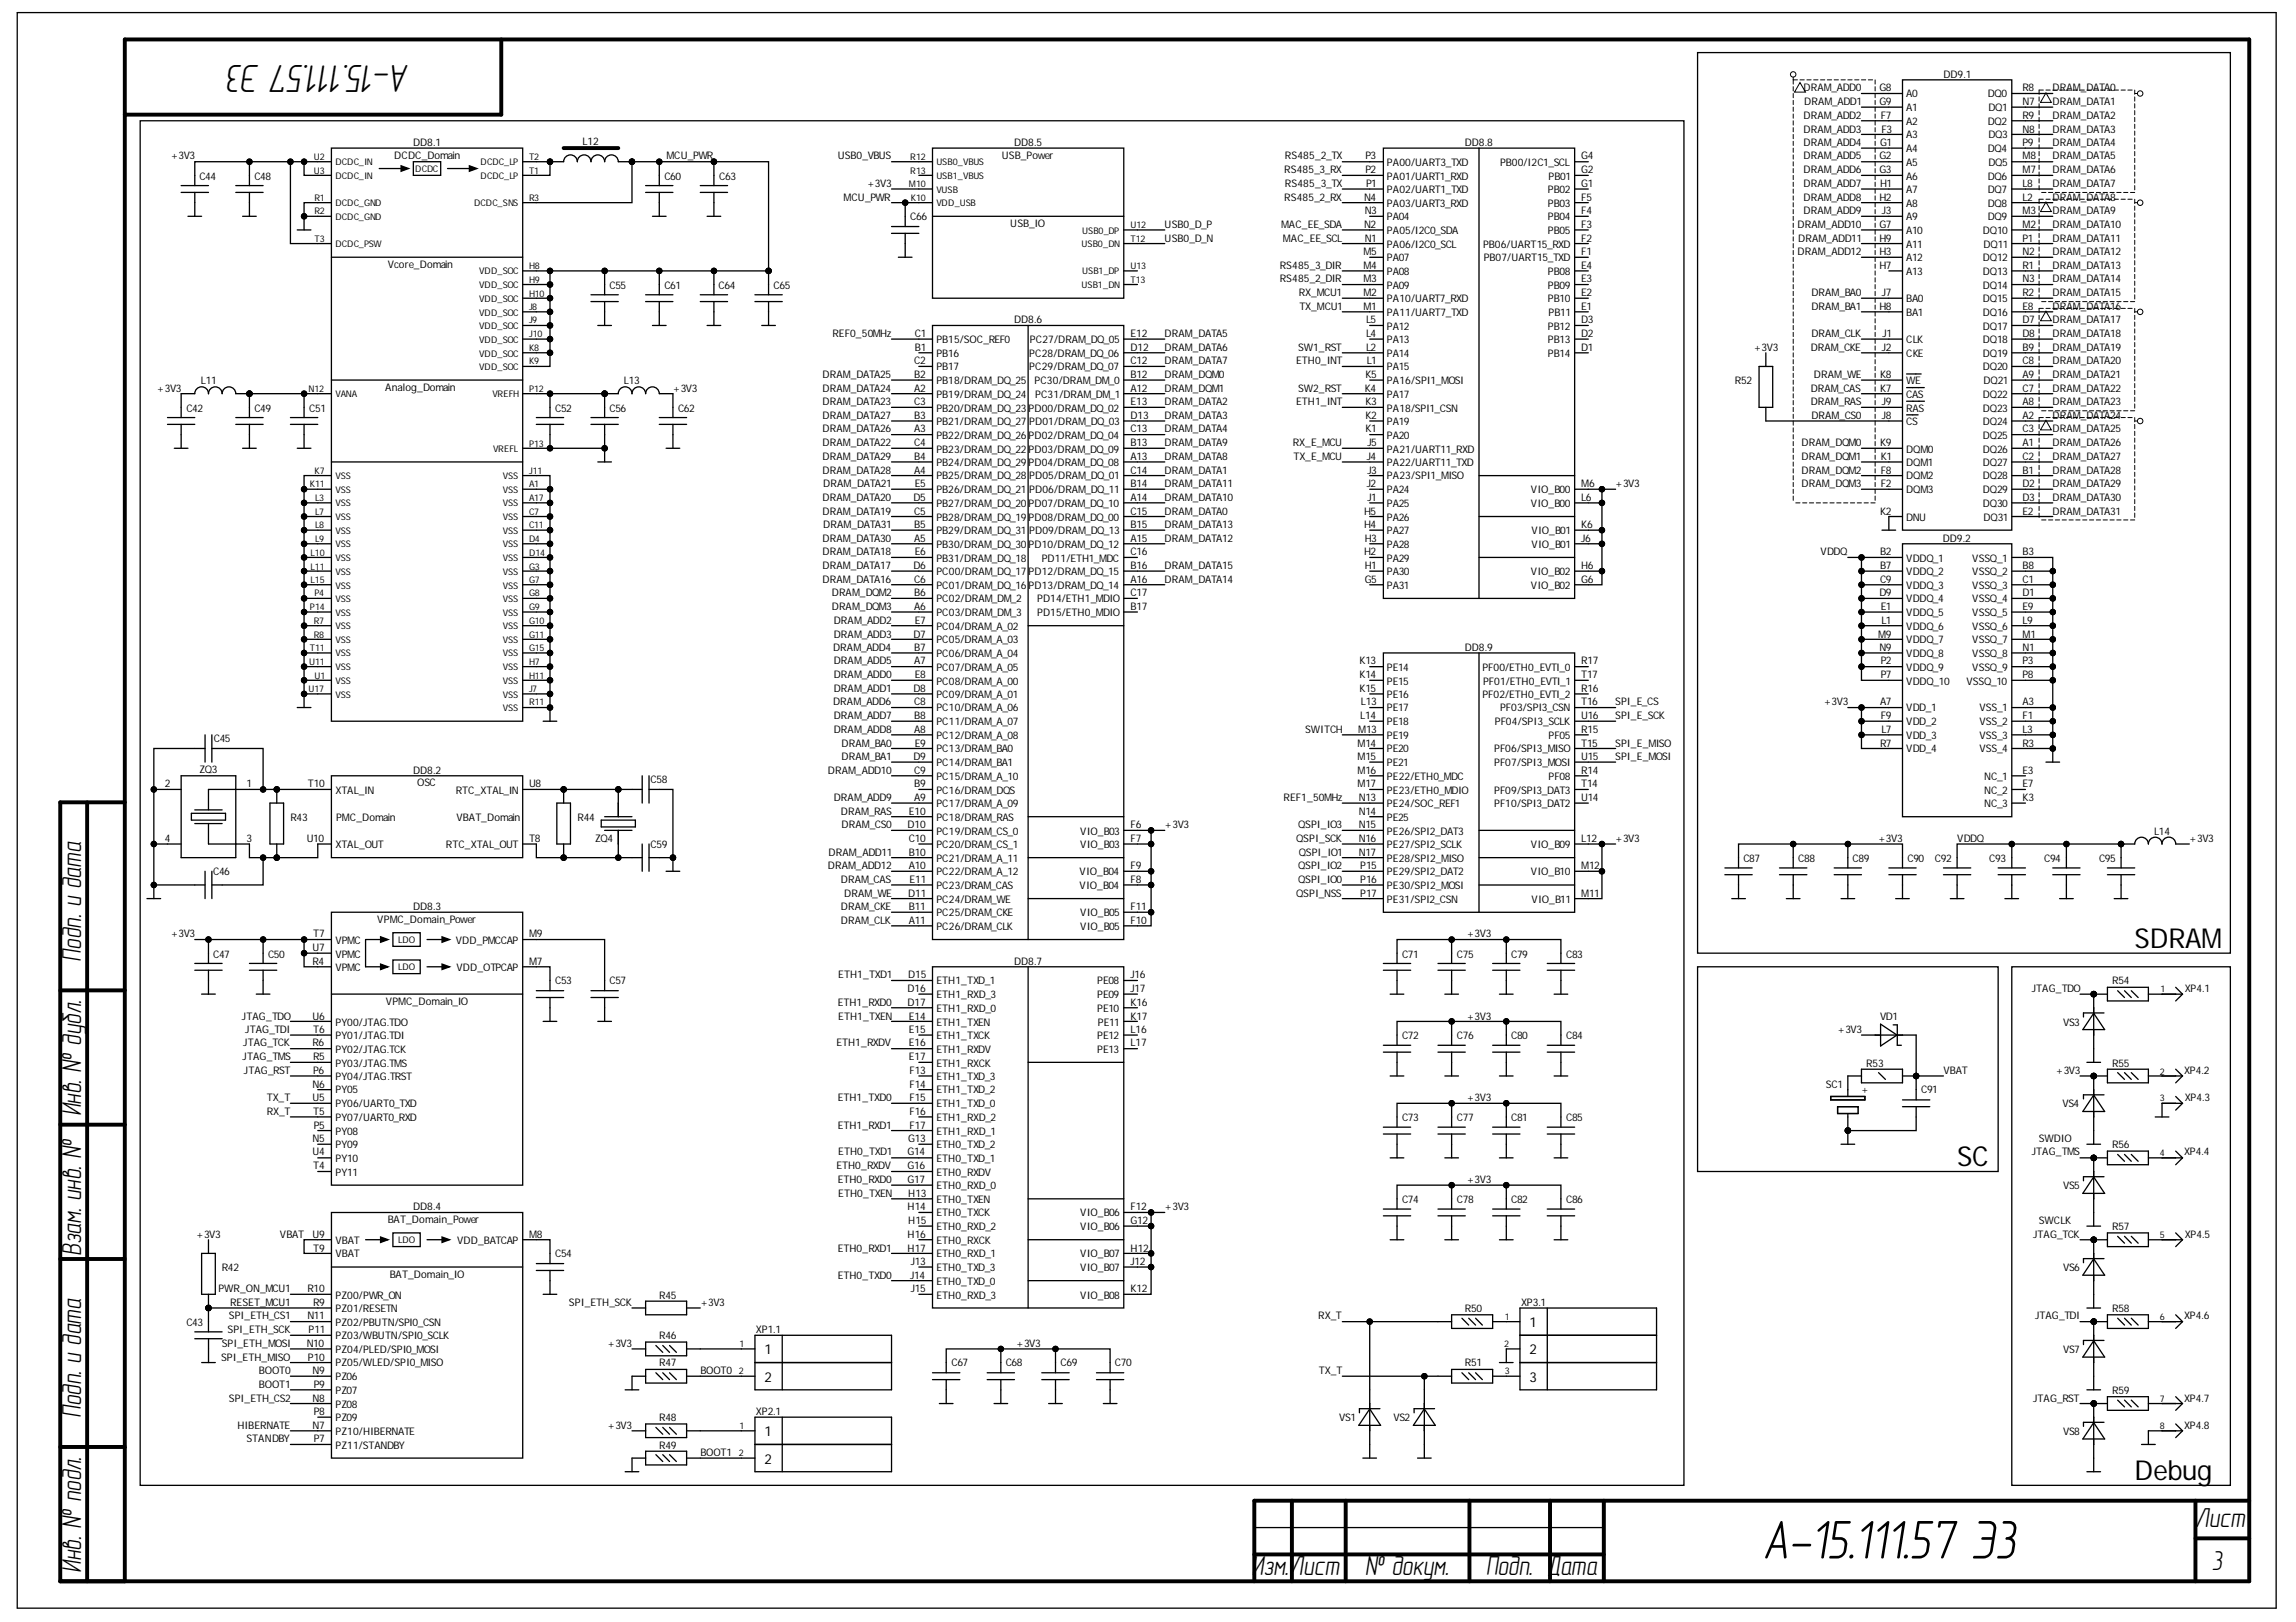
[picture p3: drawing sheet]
<svg xmlns="http://www.w3.org/2000/svg" width="297mm" height="210mm" viewBox="0 0 297 210" stroke-linecap="round" stroke-linejoin="round" font-family="sans-serif">
<defs><g id="words">
<text font-size="7.2" x="228" y="201.7">A-15.111.57 Э3</text>
<text font-size="5.1" x="53" y="8.4" transform="rotate(-180 53 8.4)">A-15.111.57 Э3</text>
<g font-size="3.6">
<text x="10.5" y="124.4" transform="rotate(-90 10.5 124.4)">Подп. и дата</text>
<text x="276.1" y="122.7">SDRAM</text>
<text x="10.5" y="144.5" transform="rotate(-90 10.5 144.5)">Инв. № дубл.</text>
<text x="253.2" y="150.9">SC</text>
<text x="10.5" y="162.6" transform="rotate(-90 10.5 162.6)">Взам. инв. №</text>
<text x="10.5" y="183.5" transform="rotate(-90 10.5 183.5)">Подп. и дата</text>
<text x="276.1" y="191.5">Debug</text>
<text x="284" y="197.6">Лист</text>
<text x="10.5" y="203.5" transform="rotate(-90 10.5 203.5)">Инв. № подл.</text>
<text x="161.9" y="203.9">Изм.Лист</text>
<text x="176.6" y="203.9">№ докум.</text>
<text x="192.2" y="203.9">Подп. Дата</text>
<text x="286.1" y="203.2">3</text>
</g>
<g font-size="1.8">
<text x="197.9" y="171.8">1</text>
<text x="98.9" y="175.2">1</text>
<text x="98.9" y="178.8">2</text>
<text x="197.9" y="175.2">2</text>
<text x="197.9" y="178.8">3</text>
<text x="98.9" y="185.9">1</text>
<text x="98.9" y="189.4">2</text>
</g>
<g font-size="1.4">
<text x="233.3" y="11.8">DRAM_ADD0</text>
<text x="243.1" y="11.8">G8</text>
<text x="251.4" y="10.1">DD9.1</text>
<text x="261.7" y="11.8">R8</text>
<text x="265.6" y="11.8">DRAM_DATA0</text>
<text x="233.3" y="15.4">DRAM_ADD2</text>
<text x="233.3" y="17.2">DRAM_ADD3</text>
<text x="233.4" y="13.6">DRAM_ADD1</text>
<text x="243.1" y="13.6">G9</text>
<text x="243.3" y="15.4">F7</text>
<text x="243.4" y="17.2">F3</text>
<text x="246.6" y="17.9">A3</text>
<text x="246.6" y="16.1">A2</text>
<text x="246.6" y="12.6">A0</text>
<text x="246.6" y="14.4">A1</text>
<text x="257.2" y="12.6">DQ0</text>
<text x="257.2" y="16.1">DQ2</text>
<text x="257.3" y="14.4">DQ1</text>
<text x="257.3" y="17.9">DQ3</text>
<text x="261.7" y="13.6">N7</text>
<text x="261.7" y="17.2">N8</text>
<text x="261.7" y="15.4">R9</text>
<text x="265.6" y="15.4">DRAM_DATA2</text>
<text x="265.6" y="17.2">DRAM_DATA3</text>
<text x="265.6" y="13.6">DRAM_DATA1</text>
<text x="22.1" y="20.6">+3V3</text>
<text x="25.8" y="23.2">C44</text>
<text x="32.9" y="23.2">C48</text>
<text x="51" y="20.5">DCDC_Domain</text>
<text x="53.5" y="18.9">DD8.1</text>
<text x="75.4" y="18.8">L12</text>
<text x="86" y="23.2">C60</text>
<text x="86.2" y="20.6">MCU_PWR</text>
<text x="93.1" y="23.2">C63</text>
<text x="108.4" y="20.6">USB0_VBUS</text>
<text x="129.6" y="20.5">USB_Power</text>
<text x="131.2" y="18.9">DD8.5</text>
<text x="166.2" y="22.4">RS485_3_RX</text>
<text x="166.2" y="20.6">RS485_2_TX</text>
<text x="176.6" y="22.4">P2</text>
<text x="176.6" y="20.6">P3</text>
<text x="179.4" y="23.2">PA01/UART1_RXD</text>
<text x="179.4" y="21.5">PA00/UART3_TXD</text>
<text x="189.5" y="18.9">DD8.8</text>
<text x="194.1" y="21.5">PB00/I2C1_SCL</text>
<text x="200.3" y="23.2">PB01</text>
<text x="204.6" y="20.6">G4</text>
<text x="204.6" y="22.4">G2</text>
<text x="233.3" y="18.9">DRAM_ADD4</text>
<text x="233.3" y="20.6">DRAM_ADD5</text>
<text x="233.3" y="22.4">DRAM_ADD6</text>
<text x="243.1" y="20.6">G2</text>
<text x="243.1" y="22.4">G3</text>
<text x="243.2" y="18.9">G1</text>
<text x="246.6" y="19.7">A4</text>
<text x="246.6" y="21.5">A5</text>
<text x="246.6" y="23.2">A6</text>
<text x="257.2" y="23.2">DQ6</text>
<text x="257.2" y="19.7">DQ4</text>
<text x="257.3" y="21.5">DQ5</text>
<text x="261.7" y="22.4">M7</text>
<text x="261.7" y="20.6">M8</text>
<text x="261.7" y="18.9">P9</text>
<text x="265.6" y="18.9">DRAM_DATA4</text>
<text x="265.6" y="20.6">DRAM_DATA5</text>
<text x="265.6" y="22.4">DRAM_DATA6</text>
<text x="109.1" y="26">MCU_PWR</text>
<text x="112.2" y="24.2">+3V3</text>
<text x="117.8" y="28.5">C66</text>
<text x="130.7" y="29.4">USB_IO</text>
<text x="150.7" y="29.5">USB0_D_P</text>
<text x="165.7" y="29.5">MAC_EE_SDA</text>
<text x="166.2" y="26">RS485_2_RX</text>
<text x="166.2" y="24.2">RS485_3_TX</text>
<text x="176.5" y="29.5">N2</text>
<text x="176.5" y="26">N4</text>
<text x="176.6" y="27.7">N3</text>
<text x="176.7" y="24.2">P1</text>
<text x="179.4" y="25">PA02/UART1_TXD</text>
<text x="179.4" y="28.5">PA04</text>
<text x="179.4" y="26.8">PA03/UART3_RXD</text>
<text x="200.2" y="25">PB02</text>
<text x="200.2" y="26.8">PB03</text>
<text x="200.2" y="28.5">PB04</text>
<text x="204.6" y="24.2">G1</text>
<text x="204.6" y="26">F5</text>
<text x="204.6" y="29.5">F3</text>
<text x="204.6" y="27.7">F4</text>
<text x="232.6" y="29.5">DRAM_ADD10</text>
<text x="233.3" y="24.2">DRAM_ADD7</text>
<text x="233.3" y="26">DRAM_ADD8</text>
<text x="233.3" y="27.7">DRAM_ADD9</text>
<text x="243.1" y="29.5">G7</text>
<text x="243.1" y="26">H2</text>
<text x="243.2" y="24.2">H1</text>
<text x="243.5" y="27.7">J3</text>
<text x="246.6" y="25">A7</text>
<text x="246.6" y="26.8">A8</text>
<text x="246.6" y="28.5">A9</text>
<text x="257.2" y="26.8">DQ8</text>
<text x="257.2" y="25">DQ7</text>
<text x="257.2" y="28.5">DQ9</text>
<text x="261.7" y="26">L2</text>
<text x="261.7" y="24.2">L8</text>
<text x="261.7" y="29.5">M2</text>
<text x="261.7" y="27.7">M3</text>
<text x="265.6" y="24.2">DRAM_DATA7</text>
<text x="265.6" y="26">DRAM_DATA8</text>
<text x="265.6" y="27.7">DRAM_DATA9</text>
<text x="265.6" y="29.5">DRAM_DATA10</text>
<text x="50.2" y="34.7">Vcore_Domain</text>
<text x="150.7" y="31.3">USB0_D_N</text>
<text x="165.6" y="34.8">RS485_3_DIR</text>
<text x="166" y="31.3">MAC_EE_SCL</text>
<text x="176.4" y="34.8">M4</text>
<text x="176.4" y="33.1">M5</text>
<text x="176.6" y="31.3">N1</text>
<text x="179.4" y="32">PA06/I2C0_SCL</text>
<text x="179.4" y="30.3">PA05/I2C0_SDA</text>
<text x="179.4" y="35.6">PA08</text>
<text x="179.4" y="33.8">PA07</text>
<text x="191.9" y="32">PB06/UART15_RXD</text>
<text x="192" y="33.8">PB07/UART15_TXD</text>
<text x="200.2" y="30.3">PB05</text>
<text x="200.2" y="35.6">PB08</text>
<text x="204.6" y="31.3">F2</text>
<text x="204.6" y="34.8">E4</text>
<text x="204.6" y="33.1">F1</text>
<text x="232.6" y="33.1">DRAM_ADD12</text>
<text x="232.6" y="31.3">DRAM_ADD11</text>
<text x="243.1" y="33.1">H3</text>
<text x="243.1" y="34.8">H7</text>
<text x="243.1" y="31.3">H9</text>
<text x="246.6" y="30.3">A10</text>
<text x="246.6" y="33.8">A12</text>
<text x="246.6" y="35.6">A13</text>
<text x="246.6" y="32">A11</text>
<text x="256.5" y="30.3">DQ10</text>
<text x="256.5" y="33.8">DQ12</text>
<text x="256.5" y="35.6">DQ13</text>
<text x="256.6" y="32">DQ11</text>
<text x="261.7" y="33.1">N2</text>
<text x="261.7" y="31.3">P1</text>
<text x="261.7" y="34.8">R1</text>
<text x="265.6" y="31.3">DRAM_DATA11</text>
<text x="265.6" y="33.1">DRAM_DATA12</text>
<text x="265.6" y="34.8">DRAM_DATA13</text>
<text x="78.8" y="37.4">C55</text>
<text x="86" y="37.4">C61</text>
<text x="93" y="37.4">C64</text>
<text x="100.1" y="37.4">C65</text>
<text x="131.2" y="41.8">DD8.6</text>
<text x="165.6" y="36.5">RS485_2_DIR</text>
<text x="168" y="38.3">RX_MCU1</text>
<text x="168.1" y="40.1">TX_MCU1</text>
<text x="176.4" y="38.3">M2</text>
<text x="176.4" y="36.5">M3</text>
<text x="176.4" y="40.1">M1</text>
<text x="176.7" y="41.8">L5</text>
<text x="179.4" y="39.1">PA10/UART7_RXD</text>
<text x="179.4" y="37.4">PA09</text>
<text x="179.4" y="40.9">PA11/UART7_TXD</text>
<text x="200.2" y="39.1">PB10</text>
<text x="200.2" y="37.4">PB09</text>
<text x="200.3" y="40.9">PB11</text>
<text x="204.6" y="38.3">E2</text>
<text x="204.6" y="36.5">E3</text>
<text x="204.6" y="40.1">E1</text>
<text x="204.6" y="41.8">D3</text>
<text x="234.3" y="38.3">DRAM_BA0</text>
<text x="234.3" y="40.1">DRAM_BA1</text>
<text x="243.1" y="40.1">H8</text>
<text x="243.5" y="38.3">J7</text>
<text x="246.6" y="40.9">BA1</text>
<text x="246.6" y="39.1">BA0</text>
<text x="256.5" y="40.9">DQ16</text>
<text x="256.5" y="37.4">DQ14</text>
<text x="256.5" y="39.1">DQ15</text>
<text x="261.7" y="41.8">D7</text>
<text x="261.7" y="40.1">E8</text>
<text x="261.7" y="36.5">N3</text>
<text x="261.7" y="38.3">R2</text>
<text x="265.6" y="36.5">DRAM_DATA14</text>
<text x="265.6" y="38.3">DRAM_DATA15</text>
<text x="265.6" y="40.1">DRAM_DATA16</text>
<text x="265.6" y="41.8">DRAM_DATA17</text>
<text x="107.7" y="43.6">REF0_50MHz</text>
<text x="118.3" y="47.2">C2</text>
<text x="118.4" y="43.6">C1</text>
<text x="118.4" y="45.4">B1</text>
<text x="121.1" y="44.4">PB15/SOC_REF0</text>
<text x="121.1" y="47.9">PB17</text>
<text x="121.1" y="46.2">PB16</text>
<text x="133.2" y="46.2">PC28/DRAM_DQ_06</text>
<text x="133.2" y="47.9">PC29/DRAM_DQ_07</text>
<text x="133.2" y="44.4">PC27/DRAM_DQ_05</text>
<text x="146.3" y="45.4">D12</text>
<text x="146.3" y="47.2">C12</text>
<text x="146.3" y="43.6">E12</text>
<text x="150.7" y="43.6">DRAM_DATA5</text>
<text x="150.7" y="45.4">DRAM_DATA6</text>
<text x="150.7" y="47.2">DRAM_DATA7</text>
<text x="167.7" y="47.2">ETH0_INT</text>
<text x="167.9" y="45.4">SW1_RST</text>
<text x="176.7" y="45.4">L2</text>
<text x="176.7" y="43.6">L4</text>
<text x="176.8" y="47.2">L1</text>
<text x="179.4" y="46.2">PA14</text>
<text x="179.4" y="44.4">PA13</text>
<text x="179.4" y="47.9">PA15</text>
<text x="179.4" y="42.7">PA12</text>
<text x="200.2" y="46.2">PB14</text>
<text x="200.2" y="44.4">PB13</text>
<text x="200.2" y="42.7">PB12</text>
<text x="204.6" y="45.4">D1</text>
<text x="204.6" y="43.6">D2</text>
<text x="226.9" y="45.4">+3V3</text>
<text x="234.3" y="45.4">DRAM_CKE</text>
<text x="234.3" y="43.6">DRAM_CLK</text>
<text x="243.5" y="45.4">J2</text>
<text x="243.6" y="43.6">J1</text>
<text x="246.6" y="44.4">CLK</text>
<text x="246.6" y="46.2">CKE</text>
<text x="256.5" y="46.2">DQ19</text>
<text x="256.5" y="47.9">DQ20</text>
<text x="256.5" y="42.7">DQ17</text>
<text x="256.5" y="44.4">DQ18</text>
<text x="261.7" y="45.4">B9</text>
<text x="261.7" y="47.2">C8</text>
<text x="261.7" y="43.6">D8</text>
<text x="265.6" y="43.6">DRAM_DATA18</text>
<text x="265.6" y="45.4">DRAM_DATA19</text>
<text x="265.6" y="47.2">DRAM_DATA20</text>
<text x="20.3" y="50.7">+3V3</text>
<text x="24.1" y="53.3">C42</text>
<text x="26" y="49.7">L11</text>
<text x="32.9" y="53.3">C49</text>
<text x="40" y="53.3">C51</text>
<text x="49.8" y="50.6">Analog_Domain</text>
<text x="71.8" y="53.3">C52</text>
<text x="78.8" y="53.3">C56</text>
<text x="80.7" y="49.7">L13</text>
<text x="87.1" y="50.7">+3V3</text>
<text x="87.7" y="53.3">C62</text>
<text x="106.4" y="52.4">DRAM_DATA23</text>
<text x="106.4" y="50.7">DRAM_DATA24</text>
<text x="106.4" y="48.9">DRAM_DATA25</text>
<text x="118.3" y="52.4">C3</text>
<text x="118.3" y="50.7">A2</text>
<text x="118.3" y="48.9">B2</text>
<text x="121.1" y="53.3">PB20/DRAM_DQ_23</text>
<text x="121.1" y="51.5">PB19/DRAM_DQ_24</text>
<text x="121.1" y="49.7">PB18/DRAM_DQ_25</text>
<text x="133.1" y="53.3">PD00/DRAM_DQ_02</text>
<text x="133.8" y="49.7">PC30/DRAM_DM_0</text>
<text x="133.9" y="51.5">PC31/DRAM_DM_1</text>
<text x="146.3" y="52.4">E13</text>
<text x="146.3" y="50.7">A12</text>
<text x="146.3" y="48.9">B12</text>
<text x="150.7" y="52.4">DRAM_DATA2</text>
<text x="150.7" y="48.9">DRAM_DQM0</text>
<text x="150.7" y="50.7">DRAM_DQM1</text>
<text x="167.7" y="52.4">ETH1_INT</text>
<text x="167.9" y="50.7">SW2_RST</text>
<text x="176.6" y="50.7">K4</text>
<text x="176.6" y="48.9">K5</text>
<text x="176.6" y="52.4">K3</text>
<text x="179.4" y="49.7">PA16/SPI1_MOSI</text>
<text x="179.4" y="51.5">PA17</text>
<text x="179.4" y="53.3">PA18/SPI1_CSN</text>
<text x="224.4" y="49.7">R52</text>
<text x="234.3" y="52.4">DRAM_RAS</text>
<text x="234.3" y="50.7">DRAM_CAS</text>
<text x="234.7" y="48.9">DRAM_WE</text>
<text x="243.2" y="50.7">K7</text>
<text x="243.2" y="48.9">K8</text>
<text x="243.5" y="52.4">J9</text>
<text x="246.6" y="53.3">RAS</text>
<text x="246.6" y="51.5">CAS</text>
<text x="246.6" y="49.7">WE</text>
<text x="256.5" y="53.3">DQ23</text>
<text x="256.5" y="51.5">DQ22</text>
<text x="256.6" y="49.7">DQ21</text>
<text x="261.7" y="52.4">A8</text>
<text x="261.7" y="48.9">A9</text>
<text x="261.7" y="50.7">C7</text>
<text x="265.6" y="48.9">DRAM_DATA21</text>
<text x="265.6" y="50.7">DRAM_DATA22</text>
<text x="265.6" y="52.4">DRAM_DATA23</text>
<text x="106.4" y="59.5">DRAM_DATA29</text>
<text x="106.4" y="57.7">DRAM_DATA22</text>
<text x="106.4" y="56">DRAM_DATA26</text>
<text x="106.4" y="54.2">DRAM_DATA27</text>
<text x="118.3" y="57.7">C4</text>
<text x="118.3" y="56">A3</text>
<text x="118.3" y="59.5">B4</text>
<text x="118.3" y="54.2">B3</text>
<text x="121.1" y="58.6">PB23/DRAM_DQ_22</text>
<text x="121.1" y="56.8">PB22/DRAM_DQ_26</text>
<text x="121.1" y="55">PB21/DRAM_DQ_27</text>
<text x="133.1" y="56.8">PD02/DRAM_DQ_04</text>
<text x="133.1" y="58.6">PD03/DRAM_DQ_09</text>
<text x="133.2" y="55">PD01/DRAM_DQ_03</text>
<text x="146.3" y="54.2">D13</text>
<text x="146.3" y="56">C13</text>
<text x="146.3" y="59.5">A13</text>
<text x="146.3" y="57.7">B13</text>
<text x="150.7" y="56">DRAM_DATA4</text>
<text x="150.7" y="59.5">DRAM_DATA8</text>
<text x="150.7" y="57.7">DRAM_DATA9</text>
<text x="150.7" y="54.2">DRAM_DATA3</text>
<text x="167.3" y="57.7">RX_E_MCU</text>
<text x="167.3" y="59.5">TX_E_MCU</text>
<text x="176.6" y="54.2">K2</text>
<text x="176.6" y="56">K1</text>
<text x="176.8" y="59.5">J4</text>
<text x="176.9" y="57.7">J5</text>
<text x="179.4" y="55">PA19</text>
<text x="179.4" y="56.8">PA20</text>
<text x="179.4" y="58.6">PA21/UART11_RXD</text>
<text x="233.1" y="57.7">DRAM_DQM0</text>
<text x="233.1" y="59.5">DRAM_DQM1</text>
<text x="234.3" y="54.2">DRAM_CS0</text>
<text x="243.2" y="57.7">K9</text>
<text x="243.3" y="59.5">K1</text>
<text x="243.5" y="54.2">J8</text>
<text x="246.6" y="55">CS</text>
<text x="246.6" y="58.6">DQM0</text>
<text x="256.5" y="58.6">DQ26</text>
<text x="256.5" y="55">DQ24</text>
<text x="256.5" y="56.8">DQ25</text>
<text x="261.7" y="57.7">A1</text>
<text x="261.7" y="54.2">A2</text>
<text x="261.7" y="59.5">C2</text>
<text x="261.7" y="56">C3</text>
<text x="265.6" y="57.7">DRAM_DATA26</text>
<text x="265.6" y="59.5">DRAM_DATA27</text>
<text x="265.6" y="54.2">DRAM_DATA24</text>
<text x="265.6" y="56">DRAM_DATA25</text>
<text x="106.4" y="64.8">DRAM_DATA20</text>
<text x="106.4" y="61.3">DRAM_DATA28</text>
<text x="106.5" y="63.1">DRAM_DATA21</text>
<text x="118.2" y="64.8">D5</text>
<text x="118.3" y="61.3">A4</text>
<text x="118.4" y="63.1">E5</text>
<text x="121.1" y="65.6">PB27/DRAM_DQ_20</text>
<text x="121.1" y="63.8">PB26/DRAM_DQ_21</text>
<text x="121.1" y="60.3">PB24/DRAM_DQ_29</text>
<text x="121.1" y="62">PB25/DRAM_DQ_28</text>
<text x="133.1" y="60.3">PD04/DRAM_DQ_08</text>
<text x="133.1" y="65.6">PD07/DRAM_DQ_10</text>
<text x="133.2" y="62">PD05/DRAM_DQ_01</text>
<text x="133.2" y="63.8">PD06/DRAM_DQ_11</text>
<text x="146.3" y="61.3">C14</text>
<text x="146.3" y="64.8">A14</text>
<text x="146.3" y="63.1">B14</text>
<text x="150.7" y="64.8">DRAM_DATA10</text>
<text x="150.7" y="63.1">DRAM_DATA11</text>
<text x="150.7" y="61.3">DRAM_DATA1</text>
<text x="176.8" y="63.1">J2</text>
<text x="176.9" y="61.3">J3</text>
<text x="176.9" y="64.8">J1</text>
<text x="179.4" y="62">PA23/SPI1_MISO</text>
<text x="179.4" y="60.3">PA22/UART11_TXD</text>
<text x="179.4" y="63.8">PA24</text>
<text x="179.4" y="65.6">PA25</text>
<text x="198" y="63.8">VIO_B00</text>
<text x="198" y="65.6">VIO_B00</text>
<text x="204.6" y="63.1">M6</text>
<text x="204.6" y="64.8">L6</text>
<text x="209" y="63.1">+3V3</text>
<text x="233.1" y="61.3">DRAM_DQM2</text>
<text x="233.1" y="63.1">DRAM_DQM3</text>
<text x="243.3" y="63.1">F2</text>
<text x="243.3" y="61.3">F8</text>
<text x="246.6" y="63.8">DQM3</text>
<text x="246.6" y="62">DQM2</text>
<text x="246.6" y="60.3">DQM1</text>
<text x="256.5" y="62">DQ28</text>
<text x="256.5" y="60.3">DQ27</text>
<text x="256.5" y="63.8">DQ29</text>
<text x="256.5" y="65.6">DQ30</text>
<text x="261.7" y="61.3">B1</text>
<text x="261.7" y="63.1">D2</text>
<text x="261.7" y="64.8">D3</text>
<text x="265.6" y="64.8">DRAM_DATA30</text>
<text x="265.6" y="61.3">DRAM_DATA28</text>
<text x="265.6" y="63.1">DRAM_DATA29</text>
<text x="106.4" y="71.9">DRAM_DATA18</text>
<text x="106.4" y="70.1">DRAM_DATA30</text>
<text x="106.4" y="66.6">DRAM_DATA19</text>
<text x="106.5" y="68.3">DRAM_DATA31</text>
<text x="118.3" y="66.6">C5</text>
<text x="118.3" y="68.3">B5</text>
<text x="118.3" y="70.1">A5</text>
<text x="118.4" y="71.9">E6</text>
<text x="121.1" y="67.4">PB28/DRAM_DQ_19</text>
<text x="121.1" y="69.1">PB29/DRAM_DQ_31</text>
<text x="121.1" y="70.9">PB30/DRAM_DQ_30</text>
<text x="133.1" y="67.4">PD08/DRAM_DQ_00</text>
<text x="133.1" y="70.9">PD10/DRAM_DQ_12</text>
<text x="133.2" y="69.1">PD09/DRAM_DQ_13</text>
<text x="146.3" y="71.9">C16</text>
<text x="146.3" y="66.6">C15</text>
<text x="146.3" y="70.1">A15</text>
<text x="146.3" y="68.3">B15</text>
<text x="150.7" y="70.1">DRAM_DATA12</text>
<text x="150.7" y="68.3">DRAM_DATA13</text>
<text x="150.7" y="66.6">DRAM_DATA0</text>
<text x="176.5" y="68.3">H4</text>
<text x="176.5" y="66.6">H5</text>
<text x="176.5" y="71.9">H2</text>
<text x="176.6" y="70.1">H3</text>
<text x="179.4" y="69.1">PA27</text>
<text x="179.4" y="67.4">PA26</text>
<text x="179.4" y="70.9">PA28</text>
<text x="198.1" y="69.1">VIO_B01</text>
<text x="198.1" y="70.9">VIO_B01</text>
<text x="204.6" y="68.3">K6</text>
<text x="204.6" y="70.1">J6</text>
<text x="235.5" y="71.9">VDDQ</text>
<text x="243.2" y="66.6">K2</text>
<text x="243.2" y="71.9">B2</text>
<text x="246.6" y="67.4">DNU</text>
<text x="251.3" y="70.1">DD9.2</text>
<text x="256.6" y="67.4">DQ31</text>
<text x="261.7" y="66.6">E2</text>
<text x="261.7" y="71.9">B3</text>
<text x="265.6" y="66.6">DRAM_DATA31</text>
<text x="106.4" y="75.4">DRAM_DATA16</text>
<text x="106.4" y="73.6">DRAM_DATA17</text>
<text x="107.6" y="77.2">DRAM_DQM2</text>
<text x="118.2" y="73.6">D6</text>
<text x="118.3" y="75.4">C6</text>
<text x="118.3" y="77.2">B6</text>
<text x="121.1" y="76.2">PC01/DRAM_DQ_16</text>
<text x="121.1" y="72.7">PB31/DRAM_DQ_18</text>
<text x="121.1" y="74.5">PC00/DRAM_DQ_17</text>
<text x="121.1" y="77.9">PC02/DRAM_DM_2</text>
<text x="133.1" y="76.2">PD13/DRAM_DQ_14</text>
<text x="133.1" y="74.5">PD12/DRAM_DQ_15</text>
<text x="134.2" y="77.9">PD14/ETH1_MDIO</text>
<text x="134.8" y="72.7">PD11/ETH1_MDC</text>
<text x="146.3" y="77.2">C17</text>
<text x="146.3" y="75.4">A16</text>
<text x="146.3" y="73.6">B16</text>
<text x="150.7" y="75.4">DRAM_DATA14</text>
<text x="150.7" y="73.6">DRAM_DATA15</text>
<text x="176.6" y="75.4">G5</text>
<text x="176.6" y="73.6">H1</text>
<text x="179.4" y="76.2">PA31</text>
<text x="179.4" y="74.5">PA30</text>
<text x="179.4" y="72.7">PA29</text>
<text x="198" y="76.2">VIO_B02</text>
<text x="198" y="74.5">VIO_B02</text>
<text x="204.6" y="75.4">G6</text>
<text x="204.6" y="73.6">H6</text>
<text x="243.1" y="77.2">D9</text>
<text x="243.2" y="73.6">B7</text>
<text x="243.2" y="75.4">C9</text>
<text x="246.6" y="72.7">VDDQ_1</text>
<text x="246.6" y="74.5">VDDQ_2</text>
<text x="246.6" y="76.2">VDDQ_3</text>
<text x="246.6" y="77.9">VDDQ_4</text>
<text x="255.2" y="72.7">VSSQ_1</text>
<text x="255.2" y="74.5">VSSQ_2</text>
<text x="255.2" y="76.2">VSSQ_3</text>
<text x="255.2" y="77.9">VSSQ_4</text>
<text x="261.7" y="73.6">B8</text>
<text x="261.7" y="75.4">C1</text>
<text x="261.7" y="77.2">D1</text>
<text x="107.6" y="79">DRAM_DQM3</text>
<text x="107.9" y="80.7">DRAM_ADD2</text>
<text x="107.9" y="82.5">DRAM_ADD3</text>
<text x="118.2" y="82.5">D7</text>
<text x="118.3" y="79">A6</text>
<text x="118.4" y="80.7">E7</text>
<text x="121.1" y="81.5">PC04/DRAM_A_02</text>
<text x="121.1" y="83.3">PC05/DRAM_A_03</text>
<text x="121.1" y="79.7">PC03/DRAM_DM_3</text>
<text x="134.2" y="79.7">PD15/ETH0_MDIO</text>
<text x="146.3" y="79">B17</text>
<text x="243" y="82.5">M9</text>
<text x="243.3" y="79">E1</text>
<text x="243.4" y="80.7">L1</text>
<text x="246.6" y="79.7">VDDQ_5</text>
<text x="246.6" y="81.5">VDDQ_6</text>
<text x="246.6" y="83.3">VDDQ_7</text>
<text x="255.2" y="79.7">VSSQ_5</text>
<text x="255.2" y="81.5">VSSQ_6</text>
<text x="255.2" y="83.3">VSSQ_7</text>
<text x="261.7" y="79">E9</text>
<text x="261.7" y="80.7">L9</text>
<text x="261.7" y="82.5">M1</text>
<text x="107.8" y="84.3">DRAM_ADD4</text>
<text x="107.9" y="87.7">DRAM_ADD0</text>
<text x="107.9" y="89.5">DRAM_ADD1</text>
<text x="107.9" y="86">DRAM_ADD5</text>
<text x="118.2" y="89.5">D8</text>
<text x="118.3" y="84.3">B7</text>
<text x="118.3" y="86">A7</text>
<text x="118.4" y="87.7">E8</text>
<text x="121.1" y="88.6">PC08/DRAM_A_00</text>
<text x="121.1" y="85">PC06/DRAM_A_04</text>
<text x="121.1" y="86.8">PC07/DRAM_A_05</text>
<text x="175.9" y="87.7">K14</text>
<text x="175.9" y="89.5">K15</text>
<text x="175.9" y="86">K13</text>
<text x="179.4" y="88.6">PE15</text>
<text x="179.4" y="86.8">PE14</text>
<text x="189.5" y="84.3">DD8.9</text>
<text x="191.8" y="86.8">PF00/ETH0_EVTI_0</text>
<text x="191.9" y="88.6">PF01/ETH0_EVTI_1</text>
<text x="204.6" y="86">R17</text>
<text x="204.6" y="89.5">R16</text>
<text x="204.6" y="87.7">T17</text>
<text x="243.1" y="84.3">N9</text>
<text x="243.3" y="86">P2</text>
<text x="243.3" y="87.7">P7</text>
<text x="246.6" y="85">VDDQ_8</text>
<text x="246.6" y="86.8">VDDQ_9</text>
<text x="246.6" y="88.6">VDDQ_10</text>
<text x="254.4" y="88.6">VSSQ_10</text>
<text x="255.2" y="85">VSSQ_8</text>
<text x="255.2" y="86.8">VSSQ_9</text>
<text x="261.7" y="84.3">N1</text>
<text x="261.7" y="86">P3</text>
<text x="261.7" y="87.7">P8</text>
<text x="107.8" y="91.3">DRAM_ADD6</text>
<text x="107.9" y="93.1">DRAM_ADD7</text>
<text x="107.9" y="94.8">DRAM_ADD8</text>
<text x="118.3" y="93.1">B8</text>
<text x="118.3" y="91.3">C8</text>
<text x="118.3" y="94.8">A8</text>
<text x="121.1" y="93.8">PC11/DRAM_A_07</text>
<text x="121.1" y="92.1">PC10/DRAM_A_06</text>
<text x="121.1" y="90.4">PC09/DRAM_A_01</text>
<text x="121.1" y="95.6">PC12/DRAM_A_08</text>
<text x="168.9" y="94.8">SWITCH</text>
<text x="175.7" y="94.8">M13</text>
<text x="176" y="93.1">L14</text>
<text x="176.1" y="91.3">L13</text>
<text x="179.4" y="92.1">PE17</text>
<text x="179.4" y="93.8">PE18</text>
<text x="179.4" y="90.4">PE16</text>
<text x="179.4" y="95.6">PE19</text>
<text x="191.8" y="90.4">PF02/ETH0_EVTI_2</text>
<text x="193.4" y="93.8">PF04/SPI3_SCLK</text>
<text x="194.1" y="92.1">PF03/SPI3_CSN</text>
<text x="200.3" y="95.6">PF05</text>
<text x="204.6" y="94.8">R15</text>
<text x="204.6" y="93.1">U16</text>
<text x="204.6" y="91.3">T16</text>
<text x="209" y="93.1">SPI_E_SCK</text>
<text x="209" y="91.3">SPI_E_CS</text>
<text x="235.9" y="91.3">+3V3</text>
<text x="243.2" y="91.3">A7</text>
<text x="243.3" y="93.1">F9</text>
<text x="243.4" y="94.8">L7</text>
<text x="246.6" y="92.1">VDD_1</text>
<text x="246.6" y="93.8">VDD_2</text>
<text x="246.6" y="95.6">VDD_3</text>
<text x="256.1" y="92.1">VSS_1</text>
<text x="256.1" y="93.8">VSS_2</text>
<text x="256.1" y="95.6">VSS_3</text>
<text x="261.7" y="91.3">A3</text>
<text x="261.7" y="93.1">F1</text>
<text x="261.7" y="94.8">L3</text>
<text x="21.3" y="101.9">2</text>
<text x="25.8" y="100">ZQ3</text>
<text x="27.7" y="96">C45</text>
<text x="31.9" y="101.9">1</text>
<text x="39.8" y="101.9">T10</text>
<text x="53.5" y="100.2">DD8.2</text>
<text x="54" y="101.8">OSC</text>
<text x="68.4" y="101.9">U8</text>
<text x="84.2" y="101.4">C58</text>
<text x="107.1" y="100.2">DRAM_ADD10</text>
<text x="108.9" y="96.6">DRAM_BA0</text>
<text x="108.9" y="98.4">DRAM_BA1</text>
<text x="118.2" y="98.4">D9</text>
<text x="118.3" y="100.2">C9</text>
<text x="118.3" y="101.9">B9</text>
<text x="118.4" y="96.6">E9</text>
<text x="121.1" y="100.9">PC15/DRAM_A_10</text>
<text x="121.1" y="97.4">PC13/DRAM_BA0</text>
<text x="121.1" y="99.2">PC14/DRAM_BA1</text>
<text x="175.6" y="96.6">M14</text>
<text x="175.6" y="98.4">M15</text>
<text x="175.6" y="100.2">M16</text>
<text x="175.6" y="101.9">M17</text>
<text x="179.4" y="97.4">PE20</text>
<text x="179.4" y="99.2">PE21</text>
<text x="179.4" y="100.9">PE22/ETH0_MDC</text>
<text x="193.3" y="97.4">PF06/SPI3_MISO</text>
<text x="193.3" y="99.2">PF07/SPI3_MOSI</text>
<text x="200.3" y="100.9">PF08</text>
<text x="204.6" y="101.9">T14</text>
<text x="204.6" y="96.6">T15</text>
<text x="204.6" y="98.4">U15</text>
<text x="204.6" y="100.2">R14</text>
<text x="209" y="98.4">SPI_E_MOSI</text>
<text x="209" y="96.6">SPI_E_MISO</text>
<text x="243.2" y="96.6">R7</text>
<text x="246.6" y="97.4">VDD_4</text>
<text x="256.1" y="97.4">VSS_4</text>
<text x="256.7" y="100.9">NC_1</text>
<text x="261.7" y="100.2">E3</text>
<text x="261.7" y="101.9">E7</text>
<text x="261.7" y="96.6">R3</text>
<text x="37.6" y="106.3">R43</text>
<text x="43.4" y="102.7">XTAL_IN</text>
<text x="43.5" y="106.3">PMC_Domain</text>
<text x="59" y="102.7">RTC_XTAL_IN</text>
<text x="59.1" y="106.3">VBAT_Domain</text>
<text x="74.7" y="106.3">R44</text>
<text x="107.9" y="103.6">DRAM_ADD9</text>
<text x="108.8" y="105.4">DRAM_RAS</text>
<text x="108.9" y="107.2">DRAM_CS0</text>
<text x="117.4" y="107.2">D10</text>
<text x="117.6" y="105.4">E10</text>
<text x="118.3" y="103.6">A9</text>
<text x="121.1" y="102.7">PC16/DRAM_DQS</text>
<text x="121.1" y="106.3">PC18/DRAM_RAS</text>
<text x="121.1" y="104.5">PC17/DRAM_A_09</text>
<text x="146.3" y="107.2">F6</text>
<text x="150.7" y="107.2">+3V3</text>
<text x="166.1" y="103.6">REF1_50MHz</text>
<text x="167.9" y="107.2">QSPI_IO3</text>
<text x="175.8" y="105.4">N14</text>
<text x="175.8" y="107.2">N15</text>
<text x="175.8" y="103.6">N13</text>
<text x="179.4" y="106.3">PE25</text>
<text x="179.4" y="104.5">PE24/SOC_REF1</text>
<text x="179.4" y="102.7">PE23/ETH0_MDIO</text>
<text x="193.3" y="102.7">PF09/SPI3_DAT3</text>
<text x="193.3" y="104.5">PF10/SPI3_DAT2</text>
<text x="204.6" y="103.6">U14</text>
<text x="256.7" y="102.7">NC_2</text>
<text x="256.7" y="104.5">NC_3</text>
<text x="261.7" y="103.6">K3</text>
<text x="21.3" y="109">4</text>
<text x="27.6" y="113.3">C46</text>
<text x="31.9" y="109">3</text>
<text x="39.7" y="109">U10</text>
<text x="43.4" y="109.7">XTAL_OUT</text>
<text x="57.7" y="109.7">RTC_XTAL_OUT</text>
<text x="68.4" y="109">T8</text>
<text x="77" y="109">ZQ4</text>
<text x="84.2" y="109.7">C59</text>
<text x="107.1" y="112.5">DRAM_ADD12</text>
<text x="107.2" y="110.7">DRAM_ADD11</text>
<text x="117.6" y="109">C10</text>
<text x="117.6" y="112.5">A10</text>
<text x="117.6" y="110.7">B10</text>
<text x="121.1" y="108">PC19/DRAM_CS_0</text>
<text x="121.1" y="109.7">PC20/DRAM_CS_1</text>
<text x="121.1" y="113.3">PC22/DRAM_A_12</text>
<text x="121.1" y="111.5">PC21/DRAM_A_11</text>
<text x="139.7" y="113.3">VIO_B04</text>
<text x="139.8" y="109.7">VIO_B03</text>
<text x="139.8" y="108">VIO_B03</text>
<text x="146.3" y="112.5">F9</text>
<text x="146.3" y="109">F7</text>
<text x="167.7" y="109">QSPI_SCK</text>
<text x="167.9" y="112.5">QSPI_IO2</text>
<text x="168" y="110.7">QSPI_IO1</text>
<text x="175.8" y="109">N16</text>
<text x="175.8" y="110.7">N17</text>
<text x="176" y="112.5">P15</text>
<text x="179.4" y="108">PE26/SPI2_DAT3</text>
<text x="179.4" y="113.3">PE29/SPI2_DAT2</text>
<text x="179.4" y="109.7">PE27/SPI2_SCLK</text>
<text x="179.4" y="111.5">PE28/SPI2_MISO</text>
<text x="198" y="109.7">VIO_B09</text>
<text x="198" y="113.3">VIO_B10</text>
<text x="204.6" y="109">L12</text>
<text x="204.6" y="112.5">M12</text>
<text x="209" y="109">+3V3</text>
<text x="225.5" y="111.5">C87</text>
<text x="232.6" y="111.5">C88</text>
<text x="239.7" y="111.5">C89</text>
<text x="243" y="109">+3V3</text>
<text x="246.8" y="111.5">C90</text>
<text x="250.3" y="111.5">C92</text>
<text x="253.2" y="109">VDDQ</text>
<text x="257.4" y="111.5">C93</text>
<text x="264.5" y="111.5">C94</text>
<text x="271.6" y="111.5">C95</text>
<text x="278.7" y="108">L14</text>
<text x="283.2" y="109">+3V3</text>
<text x="48.8" y="119.4">VPMC_Domain_Power</text>
<text x="53.5" y="117.8">DD8.3</text>
<text x="108.8" y="114.3">DRAM_CAS</text>
<text x="108.8" y="119.5">DRAM_CLK</text>
<text x="108.8" y="117.8">DRAM_CKE</text>
<text x="109.2" y="116.1">DRAM_WE</text>
<text x="117.5" y="116.1">D11</text>
<text x="117.6" y="119.5">A11</text>
<text x="117.6" y="117.8">B11</text>
<text x="117.7" y="114.3">E11</text>
<text x="121.1" y="116.8">PC24/DRAM_WE</text>
<text x="121.1" y="115">PC23/DRAM_CAS</text>
<text x="121.1" y="118.6">PC25/DRAM_CKE</text>
<text x="139.7" y="115">VIO_B04</text>
<text x="139.8" y="118.6">VIO_B05</text>
<text x="146.3" y="119.5">F10</text>
<text x="146.3" y="114.3">F8</text>
<text x="146.3" y="117.8">F11</text>
<text x="167.7" y="116.1">QSPI_NSS</text>
<text x="167.9" y="114.3">QSPI_IO0</text>
<text x="176" y="114.3">P16</text>
<text x="176" y="116.1">P17</text>
<text x="179.4" y="115">PE30/SPI2_MOSI</text>
<text x="179.4" y="116.8">PE31/SPI2_CSN</text>
<text x="198.1" y="116.8">VIO_B11</text>
<text x="204.6" y="116.1">M11</text>
<text x="22.1" y="121.3">+3V3</text>
<text x="27.6" y="123.9">C47</text>
<text x="34.7" y="123.9">C50</text>
<text x="40.4" y="123.1">U7</text>
<text x="40.4" y="124.9">R4</text>
<text x="40.5" y="121.3">T7</text>
<text x="43.4" y="123.9">VPMC</text>
<text x="43.4" y="122.1">VPMC</text>
<text x="43.4" y="125.6">VPMC</text>
<text x="59" y="122.1">VDD_PMCCAP</text>
<text x="59.1" y="125.6">VDD_OTPCAP</text>
<text x="68.4" y="124.9">M7</text>
<text x="68.4" y="121.3">M9</text>
<text x="121.1" y="120.4">PC26/DRAM_CLK</text>
<text x="131.2" y="124.9">DD8.7</text>
<text x="139.8" y="120.4">VIO_B05</text>
<text x="181.4" y="123.9">C71</text>
<text x="188.5" y="123.9">C75</text>
<text x="189.8" y="121.3">+3V3</text>
<text x="195.5" y="123.9">C79</text>
<text x="202.6" y="123.9">C83</text>
<text x="31.3" y="132">JTAG_TDO</text>
<text x="40.4" y="132">U6</text>
<text x="49.9" y="130.1">VPMC_Domain_IO</text>
<text x="71.8" y="127.4">C53</text>
<text x="78.8" y="127.4">C57</text>
<text x="108.4" y="130.2">ETH1_RXD0</text>
<text x="108.5" y="126.6">ETH1_TXD1</text>
<text x="108.5" y="132">ETH1_TXEN</text>
<text x="117.4" y="128.4">D16</text>
<text x="117.4" y="130.2">D17</text>
<text x="117.5" y="126.6">D15</text>
<text x="117.6" y="132">E14</text>
<text x="121.1" y="127.4">ETH1_TXD_1</text>
<text x="121.1" y="129.2">ETH1_RXD_3</text>
<text x="121.1" y="130.9">ETH1_RXD_0</text>
<text x="142" y="130.9">PE10</text>
<text x="142" y="129.2">PE09</text>
<text x="142" y="127.4">PE08</text>
<text x="146.3" y="132">K17</text>
<text x="146.3" y="130.2">K16</text>
<text x="146.3" y="128.4">J17</text>
<text x="146.3" y="126.6">J16</text>
<text x="189.8" y="132">+3V3</text>
<text x="243.2" y="132">VD1</text>
<text x="262.9" y="128.4">JTAG_TDO</text>
<text x="273.3" y="127.4">R54</text>
<text x="282.6" y="128.4">XP4.1</text>
<text x="31.4" y="137.2">JTAG_TMS</text>
<text x="31.5" y="135.4">JTAG_TCK</text>
<text x="31.7" y="133.6">JTAG_TDI</text>
<text x="40.4" y="135.4">R6</text>
<text x="40.5" y="137.2">R5</text>
<text x="40.5" y="133.6">T6</text>
<text x="43.4" y="132.7">PY00/JTAG.TDO</text>
<text x="43.4" y="136.3">PY02/JTAG.TCK</text>
<text x="43.4" y="134.5">PY01/JTAG.TDI</text>
<text x="108.2" y="135.4">ETH1_RXDV</text>
<text x="117.6" y="135.4">E16</text>
<text x="117.6" y="137.2">E17</text>
<text x="117.6" y="133.6">E15</text>
<text x="121.1" y="136.3">ETH1_RXDV</text>
<text x="121.1" y="132.7">ETH1_TXEN</text>
<text x="121.1" y="134.5">ETH1_TXCK</text>
<text x="142" y="136.3">PE13</text>
<text x="142" y="134.5">PE12</text>
<text x="142" y="132.7">PE11</text>
<text x="146.3" y="135.4">L17</text>
<text x="146.3" y="133.6">L16</text>
<text x="181.4" y="134.5">C72</text>
<text x="188.5" y="134.5">C76</text>
<text x="195.5" y="134.5">C80</text>
<text x="202.6" y="134.5">C84</text>
<text x="237.7" y="133.6">+3V3</text>
<text x="266.9" y="132.7">VS3</text>
<text x="31.6" y="139">JTAG_RST</text>
<text x="34.5" y="142.5">TX_T</text>
<text x="40.4" y="142.5">U5</text>
<text x="40.4" y="140.7">N6</text>
<text x="40.5" y="139">P6</text>
<text x="43.4" y="143.3">PY06/UART0_TXD</text>
<text x="43.4" y="138">PY03/JTAG.TMS</text>
<text x="43.4" y="139.8">PY04/JTAG.TRST</text>
<text x="43.4" y="141.5">PY05</text>
<text x="108.4" y="142.5">ETH1_TXD0</text>
<text x="117.7" y="140.7">F14</text>
<text x="117.7" y="139">F13</text>
<text x="117.7" y="142.5">F15</text>
<text x="121.1" y="141.5">ETH1_TXD_2</text>
<text x="121.1" y="139.8">ETH1_TXD_3</text>
<text x="121.1" y="143.3">ETH1_TXD_0</text>
<text x="121.1" y="138">ETH1_RXCK</text>
<text x="189.8" y="142.5">+3V3</text>
<text x="236.2" y="140.7">SC1</text>
<text x="240.8" y="141.5">+</text>
<text x="241.4" y="138">R53</text>
<text x="248.6" y="141.5">C91</text>
<text x="251.4" y="139">VBAT</text>
<text x="266" y="139">+3V3</text>
<text x="266.8" y="143.3">VS4</text>
<text x="273.3" y="138">R55</text>
<text x="282.6" y="139">XP4.2</text>
<text x="282.6" y="142.5">XP4.3</text>
<text x="34.5" y="144.3">RX_T</text>
<text x="40.4" y="147.8">N5</text>
<text x="40.4" y="149.5">U4</text>
<text x="40.5" y="144.3">T5</text>
<text x="40.6" y="146.1">P5</text>
<text x="43.4" y="148.6">PY09</text>
<text x="43.4" y="146.8">PY08</text>
<text x="43.4" y="145.1">PY07/UART0_RXD</text>
<text x="108.4" y="146.1">ETH1_RXD1</text>
<text x="108.5" y="149.5">ETH0_TXD1</text>
<text x="117.4" y="149.5">G14</text>
<text x="117.5" y="147.8">G13</text>
<text x="117.7" y="144.3">F16</text>
<text x="117.7" y="146.1">F17</text>
<text x="121.1" y="145.1">ETH1_RXD_2</text>
<text x="121.1" y="148.6">ETH0_TXD_2</text>
<text x="121.1" y="146.8">ETH1_RXD_1</text>
<text x="181.4" y="145.1">C73</text>
<text x="188.5" y="145.1">C77</text>
<text x="195.5" y="145.1">C81</text>
<text x="202.6" y="145.1">C85</text>
<text x="262.9" y="149.5">JTAG_TMS</text>
<text x="263.8" y="147.8">SWDIO</text>
<text x="273.3" y="148.6">R56</text>
<text x="282.6" y="149.5">XP4.4</text>
<text x="40.5" y="151.3">T4</text>
<text x="43.4" y="150.4">PY10</text>
<text x="43.4" y="152.2">PY11</text>
<text x="108.2" y="151.3">ETH0_RXDV</text>
<text x="108.4" y="153.1">ETH0_RXD0</text>
<text x="108.5" y="154.9">ETH0_TXEN</text>
<text x="117.4" y="151.3">G16</text>
<text x="117.4" y="153.1">G17</text>
<text x="117.5" y="154.9">H13</text>
<text x="121.1" y="150.4">ETH0_TXD_1</text>
<text x="121.1" y="152.2">ETH0_RXDV</text>
<text x="121.1" y="155.7">ETH0_TXEN</text>
<text x="121.1" y="153.9">ETH0_RXD_0</text>
<text x="181.4" y="155.7">C74</text>
<text x="188.5" y="155.7">C78</text>
<text x="189.8" y="153.1">+3V3</text>
<text x="195.5" y="155.7">C82</text>
<text x="202.6" y="155.7">C86</text>
<text x="266.9" y="153.9">VS5</text>
<text x="25.4" y="160.2">+3V3</text>
<text x="36.2" y="160.2">VBAT</text>
<text x="40.4" y="160.2">U9</text>
<text x="40.5" y="162">T9</text>
<text x="43.4" y="160.9">VBAT</text>
<text x="50.2" y="158.3">BAT_Domain_Power</text>
<text x="53.5" y="156.6">DD8.4</text>
<text x="59.1" y="160.9">VDD_BATCAP</text>
<text x="68.4" y="160.2">M8</text>
<text x="108.4" y="162">ETH0_RXD1</text>
<text x="117.4" y="160.2">H16</text>
<text x="117.4" y="162">H17</text>
<text x="117.4" y="156.6">H14</text>
<text x="117.5" y="158.4">H15</text>
<text x="121.1" y="160.9">ETH0_RXCK</text>
<text x="121.1" y="157.4">ETH0_TXCK</text>
<text x="121.1" y="159.2">ETH0_RXD_2</text>
<text x="139.8" y="157.4">VIO_B06</text>
<text x="139.8" y="159.2">VIO_B06</text>
<text x="146.3" y="156.6">F12</text>
<text x="146.3" y="158.4">G12</text>
<text x="146.3" y="162">H12</text>
<text x="150.7" y="156.6">+3V3</text>
<text x="263" y="160.2">JTAG_TCK</text>
<text x="263.8" y="158.4">SWCLK</text>
<text x="273.3" y="159.2">R57</text>
<text x="282.6" y="160.2">XP4.5</text>
<text x="28.3" y="167.2">PWR_ON_MCU1</text>
<text x="28.7" y="164.5">R42</text>
<text x="39.8" y="167.2">R10</text>
<text x="43.4" y="162.7">VBAT</text>
<text x="50.4" y="165.3">BAT_Domain_IO</text>
<text x="71.8" y="162.7">C54</text>
<text x="108.4" y="165.5">ETH0_TXD0</text>
<text x="117.8" y="165.5">J14</text>
<text x="117.8" y="167.2">J15</text>
<text x="117.8" y="163.7">J13</text>
<text x="121.1" y="162.7">ETH0_RXD_1</text>
<text x="121.1" y="164.5">ETH0_TXD_3</text>
<text x="121.1" y="166.3">ETH0_TXD_0</text>
<text x="139.8" y="164.5">VIO_B07</text>
<text x="139.8" y="162.7">VIO_B07</text>
<text x="146.3" y="163.7">J12</text>
<text x="146.3" y="167.2">K12</text>
<text x="266.9" y="164.5">VS6</text>
<text x="24.1" y="171.6">C43</text>
<text x="29.4" y="172.5">SPI_ETH_SCK</text>
<text x="29.6" y="170.7">SPI_ETH_CS1</text>
<text x="29.8" y="169">RESET_MCU1</text>
<text x="39.8" y="170.7">N11</text>
<text x="39.9" y="172.5">P11</text>
<text x="40.5" y="169">R9</text>
<text x="43.4" y="168">PZ00/PWR_ON</text>
<text x="43.4" y="173.3">PZ03/WBUTN/SPI0_SCLK</text>
<text x="43.4" y="169.8">PZ01/RESETN</text>
<text x="43.4" y="171.6">PZ02/PBUTN/SPI0_CSN</text>
<text x="73.6" y="169">SPI_ETH_SCK</text>
<text x="85.3" y="173.3">R46</text>
<text x="85.3" y="168">R45</text>
<text x="90.6" y="169">+3V3</text>
<text x="97.8" y="172.5">XP1.1</text>
<text x="121.1" y="168">ETH0_RXD_3</text>
<text x="139.8" y="168">VIO_B08</text>
<text x="170.6" y="170.7">RX_T</text>
<text x="189.5" y="169.8">R50</text>
<text x="196.8" y="169">XP3.1</text>
<text x="263.3" y="170.7">JTAG_TDI</text>
<text x="273.3" y="169.8">R58</text>
<text x="282.6" y="170.7">XP4.6</text>
<text x="28.6" y="176.1">SPI_ETH_MISO</text>
<text x="28.7" y="174.3">SPI_ETH_MOSI</text>
<text x="33.5" y="177.9">BOOT0</text>
<text x="33.5" y="179.6">BOOT1</text>
<text x="39.7" y="174.3">N10</text>
<text x="39.8" y="176.1">P10</text>
<text x="40.4" y="177.9">N9</text>
<text x="40.6" y="179.6">P9</text>
<text x="43.4" y="175.1">PZ04/PLED/SPI0_MOSI</text>
<text x="43.4" y="178.6">PZ06</text>
<text x="43.4" y="176.8">PZ05/WLED/SPI0_MISO</text>
<text x="78.6" y="174.3">+3V3</text>
<text x="85.3" y="176.8">R47</text>
<text x="90.6" y="177.9">BOOT0</text>
<text x="123.1" y="176.8">C67</text>
<text x="130.1" y="176.8">C68</text>
<text x="131.5" y="174.3">+3V3</text>
<text x="137.2" y="176.8">C69</text>
<text x="144.2" y="176.8">C70</text>
<text x="170.6" y="177.9">TX_T</text>
<text x="189.5" y="176.8">R51</text>
<text x="266.9" y="175.1">VS7</text>
<text x="29.6" y="181.4">SPI_ETH_CS2</text>
<text x="30.7" y="184.9">HIBERNATE</text>
<text x="40.4" y="184.9">N7</text>
<text x="40.4" y="181.4">N8</text>
<text x="40.6" y="183.1">P8</text>
<text x="43.4" y="180.4">PZ07</text>
<text x="43.4" y="183.9">PZ09</text>
<text x="43.4" y="185.7">PZ10/HIBERNATE</text>
<text x="43.4" y="182.2">PZ08</text>
<text x="78.6" y="184.9">+3V3</text>
<text x="85.3" y="183.9">R48</text>
<text x="97.8" y="183.1">XP2.1</text>
<text x="173.3" y="183.9">VS1</text>
<text x="180.3" y="183.9">VS2</text>
<text x="263" y="181.4">JTAG_RST</text>
<text x="266.9" y="185.7">VS8</text>
<text x="273.3" y="180.4">R59</text>
<text x="282.6" y="181.4">XP4.7</text>
<text x="282.6" y="184.9">XP4.8</text>
<text x="31.9" y="186.6">STANDBY</text>
<text x="40.6" y="186.6">P7</text>
<text x="43.4" y="187.5">PZ11/STANDBY</text>
<text x="85.3" y="187.5">R49</text>
<text x="90.6" y="188.4">BOOT1</text>
</g>
<g font-size="1.2">
<text x="40.6" y="20.7">U2</text>
<text x="40.6" y="22.5">U3</text>
<text x="43.4" y="21.4">DCDC_IN</text>
<text x="43.4" y="23.2">DCDC_IN</text>
<text x="53.7" y="22.3">DCDC</text>
<text x="62.2" y="21.4">DCDC_LP</text>
<text x="62.2" y="23.2">DCDC_LP</text>
<text x="68.4" y="20.7">T2</text>
<text x="68.4" y="22.5">T1</text>
<text x="117.8" y="20.7">R12</text>
<text x="117.8" y="22.5">R13</text>
<text x="121.1" y="21.4">USB0_VBUS</text>
<text x="121.1" y="23.2">USB1_VBUS</text>
<text x="40.7" y="27.7">R2</text>
<text x="40.7" y="26">R1</text>
<text x="43.4" y="28.5">DCDC_GND</text>
<text x="43.4" y="26.7">DCDC_GND</text>
<text x="61.3" y="26.7">DCDC_SNS</text>
<text x="68.4" y="26">R3</text>
<text x="117.6" y="24.3">M10</text>
<text x="117.8" y="26">K10</text>
<text x="121.1" y="26.7">VDD_USB</text>
<text x="121.1" y="24.9">VUSB</text>
<text x="146.3" y="29.5">U12</text>
<text x="40.7" y="31.3">T3</text>
<text x="43.4" y="32">DCDC_PSW</text>
<text x="62" y="35.5">VDD_SOC</text>
<text x="68.4" y="34.8">H8</text>
<text x="139.9" y="32">USB0_DN</text>
<text x="140" y="35.5">USB1_DP</text>
<text x="140" y="30.3">USB0_DP</text>
<text x="146.3" y="34.8">U13</text>
<text x="146.3" y="31.3">T12</text>
<text x="62" y="37.3">VDD_SOC</text>
<text x="62" y="39.1">VDD_SOC</text>
<text x="62" y="40.8">VDD_SOC</text>
<text x="68.4" y="36.6">H9</text>
<text x="68.4" y="38.4">H10</text>
<text x="68.4" y="40.2">J8</text>
<text x="68.4" y="41.8">J9</text>
<text x="139.9" y="37.3">USB1_DN</text>
<text x="146.3" y="36.6">T13</text>
<text x="62" y="47.9">VDD_SOC</text>
<text x="62" y="46.2">VDD_SOC</text>
<text x="62" y="42.6">VDD_SOC</text>
<text x="62" y="44.4">VDD_SOC</text>
<text x="68.4" y="47.2">K9</text>
<text x="68.4" y="45.4">K8</text>
<text x="68.4" y="43.6">J10</text>
<text x="39.9" y="50.7">N12</text>
<text x="43.4" y="51.4">VANA</text>
<text x="63.7" y="51.4">VREFH</text>
<text x="68.4" y="50.7">P12</text>
<text x="63.8" y="58.5">VREFL</text>
<text x="68.4" y="57.8">P13</text>
<text x="40.1" y="63.1">K11</text>
<text x="40.7" y="61.3">K7</text>
<text x="40.8" y="64.8">L3</text>
<text x="43.4" y="62">VSS</text>
<text x="43.4" y="63.8">VSS</text>
<text x="43.4" y="65.5">VSS</text>
<text x="65.1" y="62">VSS</text>
<text x="65.1" y="63.8">VSS</text>
<text x="65.1" y="65.5">VSS</text>
<text x="68.4" y="61.3">J11</text>
<text x="68.4" y="63.1">A1</text>
<text x="68.4" y="64.8">A17</text>
<text x="40.2" y="71.9">L10</text>
<text x="40.8" y="66.6">L7</text>
<text x="40.8" y="68.4">L8</text>
<text x="40.8" y="70.2">L9</text>
<text x="43.4" y="67.3">VSS</text>
<text x="43.4" y="69.1">VSS</text>
<text x="43.4" y="70.8">VSS</text>
<text x="65.1" y="67.3">VSS</text>
<text x="65.1" y="69.1">VSS</text>
<text x="65.1" y="70.8">VSS</text>
<text x="68.4" y="66.6">C7</text>
<text x="68.4" y="68.4">C11</text>
<text x="68.4" y="70.2">D4</text>
<text x="68.4" y="71.9">D14</text>
<text x="40.2" y="73.7">L11</text>
<text x="40.2" y="75.4">L15</text>
<text x="40.7" y="77.2">P4</text>
<text x="43.4" y="72.6">VSS</text>
<text x="43.4" y="74.4">VSS</text>
<text x="43.4" y="76.2">VSS</text>
<text x="43.4" y="77.9">VSS</text>
<text x="65.1" y="72.6">VSS</text>
<text x="65.1" y="74.4">VSS</text>
<text x="65.1" y="76.2">VSS</text>
<text x="65.1" y="77.9">VSS</text>
<text x="68.4" y="73.7">G3</text>
<text x="68.4" y="75.4">G7</text>
<text x="68.4" y="77.2">G8</text>
<text x="40.1" y="79">P14</text>
<text x="40.6" y="80.7">R7</text>
<text x="40.6" y="82.5">R8</text>
<text x="43.4" y="79.7">VSS</text>
<text x="43.4" y="81.4">VSS</text>
<text x="43.4" y="83.2">VSS</text>
<text x="65.1" y="79.7">VSS</text>
<text x="65.1" y="81.4">VSS</text>
<text x="65.1" y="83.2">VSS</text>
<text x="68.4" y="79">G9</text>
<text x="68.4" y="80.7">G10</text>
<text x="68.4" y="82.5">G11</text>
<text x="39.9" y="89.6">U17</text>
<text x="40" y="86.1">U11</text>
<text x="40.1" y="84.3">T11</text>
<text x="40.7" y="87.8">U1</text>
<text x="43.4" y="85">VSS</text>
<text x="43.4" y="86.7">VSS</text>
<text x="43.4" y="88.5">VSS</text>
<text x="65.1" y="85">VSS</text>
<text x="65.1" y="86.7">VSS</text>
<text x="65.1" y="88.5">VSS</text>
<text x="68.4" y="84.3">G15</text>
<text x="68.4" y="86.1">H7</text>
<text x="68.4" y="87.8">H11</text>
<text x="68.4" y="89.6">J7</text>
<text x="43.4" y="90.3">VSS</text>
<text x="65.1" y="90.3">VSS</text>
<text x="65.1" y="92.1">VSS</text>
<text x="68.4" y="91.3">R11</text>
<text x="51.5" y="122">LDO</text>
<text x="51.5" y="125.5">LDO</text>
<text x="279.5" y="128.4">1</text>
<text x="279.4" y="139.1">2</text>
<text x="279.4" y="142.5">3</text>
<text x="279.4" y="149.6">4</text>
<text x="51.5" y="160.9">LDO</text>
<text x="279.4" y="160.2">5</text>
<text x="194.7" y="170.8">1</text>
<text x="279.4" y="170.8">6</text>
<text x="95.6" y="177.9">2</text>
<text x="95.7" y="174.3">1</text>
<text x="194.6" y="174.3">2</text>
<text x="194.7" y="177.9">3</text>
<text x="95.7" y="185">1</text>
<text x="279.4" y="181.4">7</text>
<text x="279.4" y="185">8</text>
<text x="95.6" y="188.4">2</text>
</g>
</g></defs>
<g fill="none" stroke="#000" stroke-width=".51">
<path d="M64.9 5.1v9.7h-48.8M72.9 19.2h7.1M11.3 103.8v100.8M16.1 103.8h-8.3v100.8h283.2v-199.5h-274.9v199.5M7.8 128.2h8.3M7.8 145.5h8.3M7.8 162.9h8.3M7.8 187.3h8.3M167.1 194.2v10.4M174.1 194.2v10.4M190.1 194.2v10.4M200.5 194.2v10.4"/>
<path d="M207.5 194.2v10.4M284 194.2v10.4M284 199.1h7M291 194.2h-128.7v10.4M162.3 201.2h45.2"/>
</g>
<g fill="none" stroke="#000" stroke-width=".17">
<path d="M2.2 1.6h292.3v206.5h-292.3zM18.1 15.6h199.8v176.6h-199.8zM42.9 19.2h24.7v74.1h-24.7zM120.6 19.2h24.8v19.4h-24.8zM179 19.2h24.7v58.2h-24.7zM191.3 19.2v58.2M219.6 6.8h68.9v116.6h-68.9zM244.4 17.4h1.7M244.4 15.6h1.7M244.4 19.2h1.7M244.4 12.1h1.7M244.4 13.9h1.7"/>
<path d="M246.1 10.3h14.2v58.3h-14.2zM260.3 17.4h1.7M260.3 15.6h1.7M260.3 19.2h1.7M260.3 12.1h1.7M260.3 13.9h1.7M23.4 24.9h3.6M23.4 24h3.6M24.3 28h1.8M25.2 22.7v1.3M25.2 24.9v3.1M30.5 24.9h3.5"/>
<path d="M30.5 24h3.5M31.4 28h1.8M32.3 22.7v1.3M32.3 24.9v3.1M38.5 29.8h1.7M39.3 28v1.8M41.1 28h1.8M41.1 20.9h1.8M41.1 26.2h1.8M41.1 22.7h1.8M41.1 31.5h1.8M42.9 33.3h24.7"/>
<path d="M49.1 21.8h3.5M51.9 21.5l1 .3-1 .4zM53.5 20.9h3.5v1.8h-3.5zM57.9 21.8h3.5M60.7 21.5l1 .3-1 .4zM67.6 20.9h1.8M67.6 26.2h1.8M67.6 22.7h1.8M67.6 35.1h1.8M67.6 36.8h1.8M67.6 38.6h1.8M71.2 20.9h1.7a.89 .89 0 0 1 .9-.9 .89 .89 0 0 1 .9 .9 .88 .88 0 0 1 .9-.9 .88 .88 0 0 1 .9 .9 .88 .88 0 0 1 .8-.9 .88 .88 0 0 1 .9 .9 .88 .88 0 0 1 .9-.9 .88 .88 0 0 1 .9 .9h1.8"/>
<path d="M76.5 39h3.5M76.5 38.1h3.5M78.2 36.8v1.3M78.2 39v3.1M83.5 24.9h3.6M83.5 24h3.6M83.5 39h3.6M83.5 38.1h3.6M84.4 28h1.8M85.3 22.7v1.3M85.3 24.9v3.1M85.3 36.8v1.3"/>
<path d="M85.3 39v3.1M90.6 24.9h3.5M90.6 24h3.5M90.6 39h3.5M90.6 38.1h3.5M91.5 28h1.7M92.4 22.7v1.3M92.4 24.9v3.1M92.4 36.8v1.3M92.4 39v3.1M97.7 39h3.5M97.7 38.1h3.5"/>
<path d="M99.4 36.8v1.3M99.4 39v3.1M115.3 30.2h3.6M115.3 29.3h3.6M116.2 33.3h1.8M117.1 28v1.3M117.1 30.2v3.1M118.9 20.9h1.7M118.9 26.2h1.7M118.9 22.7h1.7M118.9 24.5h1.7M120.6 28h24.8"/>
<path d="M145.4 29.8h1.8M145.4 31.5h1.8M145.4 35.1h1.8M145.4 36.8h1.8M177.2 33.3h1.8M177.2 29.8h1.8M177.2 28h1.8M177.2 20.9h1.8M177.2 26.2h1.8M177.2 22.7h1.8M177.2 31.5h1.8M177.2 35.1h1.8"/>
<path d="M177.2 38.6h1.8M177.2 24.5h1.8M177.2 36.8h1.8M203.7 33.3h1.8M203.7 29.8h1.8M203.7 28h1.8M203.7 20.9h1.8M203.7 26.2h1.8M203.7 22.7h1.8M203.7 31.5h1.8M203.7 35.1h1.8M203.7 38.6h1.8"/>
<path d="M203.7 24.5h1.8M203.7 36.8h1.8M244.4 33.3h1.7M244.4 29.8h1.7M244.4 28h1.7M244.4 20.9h1.7M244.4 26.2h1.7M244.4 22.7h1.7M244.4 31.5h1.7M244.4 35.1h1.7M244.4 38.6h1.7M244.4 24.5h1.7"/>
<path d="M260.3 33.3h1.7M260.3 29.8h1.7M260.3 28h1.7M260.3 20.9h1.7M260.3 26.2h1.7M260.3 22.7h1.7M260.3 31.5h1.7M260.3 35.1h1.7M260.3 38.6h1.7M260.3 24.5h1.7M260.3 36.8h1.7M21.7 54.9h3.5"/>
<path d="M21.7 54h3.5M22.6 58h1.7M23.4 50.9l1.8 .1a.89 .89 0 0 1 .9-.9 .89 .89 0 0 1 .9 .8M23.4 52.7v1.3M23.4 54.9v3.1M30.5 54.9h3.5M30.5 54h3.5M31.4 58h1.8M32.3 50.9h-1.8a.88 .88 0 0 0-.9-.8 .88 .88 0 0 0-.9 .8 .88 .88 0 0 0-.9-.8 .88 .88 0 0 0-.8 .9M32.3 52.7v1.3M32.3 54.9v3.1M37.6 54.9h3.5"/>
<path d="M37.6 54h3.5M38.5 58h1.7M39.3 52.7v1.3M39.3 54.9v3.1M41.1 50.9h1.8M42.9 59.8h24.7M42.9 49.2h24.7M67.6 58h1.8M67.6 45.7h1.8M67.6 47.4h1.8M67.6 43.9h1.8M67.6 50.9h1.8"/>
<path d="M67.6 40.4h1.8M67.6 42.1h1.8M69.4 54.9h3.5M69.4 54h3.5M71.2 52.7v1.3M71.2 54.9v1.3M76.5 54.9h3.5M76.5 54h3.5M77.3 59.8h1.8M77.3 42.1h1.8M78.2 50.9l1.8 .1a.89 .89 0 0 1 .9-.9 .89 .89 0 0 1 .9 .8M78.2 52.7v1.3"/>
<path d="M78.2 54.9v1.3M78.2 58v1.8M84.4 42.1h1.8M85.3 54.9h3.5M85.3 54h3.5M86.2 58h1.7M87.1 50.9h-1.8a.88 .88 0 0 0-.9-.8 .88 .88 0 0 0-.9 .8 .88 .88 0 0 0-.9-.8 .88 .88 0 0 0-.8 .9M87.1 52.7v1.3M87.1 54.9v3.1M91.5 42.1h1.7M98.5 42.1h1.8M118.9 52.7h1.7"/>
<path d="M118.9 58h1.7M118.9 45.7h1.7M118.9 54.5h1.7M118.9 47.4h1.7M118.9 56.2h1.7M118.9 43.9h1.7M118.9 50.9h1.7M118.9 59.8h1.7M118.9 49.2h1.7M120.6 42.1h24.8v79.5h-24.8zM133 42.1v79.5M145.4 52.7h1.8"/>
<path d="M145.4 58h1.8M145.4 45.7h1.8M145.4 54.5h1.8M145.4 47.4h1.8M145.4 56.2h1.8M145.4 43.9h1.8M145.4 50.9h1.8M145.4 59.8h1.8M145.4 49.2h1.8M177.2 52.7h1.8M177.2 58h1.8M177.2 45.7h1.8"/>
<path d="M177.2 54.5h1.8M177.2 47.4h1.8M177.2 56.2h1.8M177.2 43.9h1.8M177.2 51h1.8M177.2 59.8h1.8M177.2 49.2h1.8M177.2 40.4h1.8M177.2 42.1h1.8M203.7 45.7h1.8M203.7 43.9h1.8M203.7 40.4h1.8"/>
<path d="M203.7 42.1h1.8M227.6 47.4h1.7v5.3h-1.7zM228.5 45.7v1.7M228.5 52.7v1.8M244.4 52.7h1.7M244.4 58h1.7M244.4 45.7h1.7M244.4 54.5h1.7M244.4 43.9h1.7M244.4 51h1.7M244.4 59.8h1.7M244.4 49.2h1.7"/>
<path d="M244.4 40.4h1.7M246.7 53.7h1.5M246.7 51.9h2.3M246.7 50.2h2.2M246.7 48.4h1.8M260.3 52.7h1.7M260.3 58h1.7M260.3 45.7h1.7M260.3 54.5h1.7M260.3 47.4h1.7M260.3 56.2h1.7M260.3 43.9h1.7"/>
<path d="M260.3 51h1.7M260.3 59.8h1.7M260.3 49.2h1.7M260.3 40.4h1.7M260.3 42.1h1.7M41.1 75.7h1.8M41.1 66.8h1.8M41.1 77.4h1.8M41.1 72.1h1.8M41.1 61.5h1.8M41.1 65.1h1.8M41.1 73.9h1.8"/>
<path d="M41.1 63.3h1.8M41.1 70.4h1.8M41.1 79.2h1.8M41.1 68.6h1.8M67.6 75.7h1.8M67.6 66.8h1.8M67.6 77.4h1.8M67.6 72.1h1.8M67.6 61.5h1.8M67.6 65.1h1.8M67.6 73.9h1.8M67.6 63.3h1.8"/>
<path d="M67.6 70.4h1.8M67.6 79.2h1.8M67.6 68.6h1.8M118.9 75.7h1.7M118.9 66.8h1.7M118.9 77.4h1.7M118.9 72.1h1.7M118.9 61.5h1.7M118.9 65.1h1.7M118.9 73.9h1.7M118.9 63.3h1.7M118.9 70.4h1.7"/>
<path d="M118.9 79.2h1.7M118.9 68.6h1.7M145.4 75.7h1.8M145.4 66.8h1.8M145.4 77.4h1.8M145.4 72.1h1.8M145.4 61.5h1.8M145.4 65.1h1.8M145.4 73.9h1.8M145.4 63.3h1.8M145.4 70.4h1.8M145.4 79.2h1.8"/>
<path d="M145.4 68.6h1.8M177.2 75.7h1.8M177.2 66.8h1.8M177.2 72.1h1.8M177.2 61.5h1.8M177.2 65.1h1.8M177.2 73.9h1.8M177.2 70.4h1.8M177.2 68.6h1.8M177.2 63.3h1.8M191.3 66.8h12.4M191.3 72.1h12.4"/>
<path d="M191.3 61.5h12.4M203.7 75.7h1.8M203.7 65.1h1.8M203.7 73.9h1.8M203.7 70.4h1.8M203.7 68.6h1.8M203.7 63.3h1.8M243.5 68.6h1.7M244.4 75.7h1.7M244.4 77.4h1.7M244.4 72.1h1.7M244.4 61.5h1.7"/>
<path d="M244.4 73.9h1.7M244.4 79.2h1.7M244.4 63.3h1.7M246.1 70.4h14.2v35.3h-14.2zM246.1 66.8h-1.7v1.8M260.3 75.7h1.7M260.3 66.8h1.7M260.3 77.4h1.7M260.3 72.1h1.7M260.3 61.5h1.7M260.3 65.1h1.7M260.3 73.9h1.7"/>
<path d="M260.3 79.2h1.7M260.3 63.3h1.7M25.2 96.9h1.3M26.5 95.1v3.5M27.4 96.9h1.3M27.4 95.1v3.5M38.5 91.6h1.7M39.3 89.8v1.8M41.1 88h1.8M41.1 81h1.8M41.1 89.8h1.8M41.1 82.7h1.8"/>
<path d="M41.1 84.5h1.8M41.1 86.3h1.8M67.6 91.6h1.8M67.6 88h1.8M67.6 81h1.8M67.6 89.8h1.8M67.6 82.7h1.8M67.6 84.5h1.8M67.6 86.3h1.8M70.3 93.3h1.7M71.2 91.6v1.7M118.9 93.3h1.7"/>
<path d="M118.9 91.6h1.7M118.9 96.9h1.7M118.9 88h1.7M118.9 81h1.7M118.9 89.8h1.7M118.9 98.6h1.7M118.9 82.7h1.7M118.9 84.5h1.7M118.9 86.3h1.7M118.9 95.1h1.7M133 81h12.4M177.2 93.3h1.8"/>
<path d="M177.2 91.6h1.8M177.2 96.9h1.8M177.2 88h1.8M177.2 98.6h1.8M177.2 86.3h1.8M177.2 95.1h1.8M177.2 89.8h1.8M179 84.5h24.7v33.6h-24.7zM191.3 84.5v33.6M203.7 93.3h1.8M203.7 91.6h1.8M203.7 96.9h1.8"/>
<path d="M203.7 88h1.8M203.7 98.6h1.8M203.7 86.3h1.8M203.7 95.1h1.8M203.7 89.8h1.8M244.4 93.3h1.7M244.4 91.6h1.7M244.4 96.9h1.7M244.4 88h1.7M244.4 81h1.7M244.4 82.7h1.7M244.4 84.5h1.7"/>
<path d="M244.4 86.3h1.7M244.4 95.1h1.7M260.3 93.3h1.7M260.3 91.6h1.7M260.3 96.9h1.7M260.3 88h1.7M260.3 81h1.7M260.3 82.7h1.7M260.3 84.5h1.7M260.3 86.3h1.7M260.3 95.1h1.7M264.7 98.6h1.8"/>
<path d="M265.6 96.9v1.7M19 116.3h1.8M19.9 114.5v1.8M21.7 109.2h1.7M21.7 102.2h1.7M23.4 100.4h7.1v10.6h-7.1zM24.8 105.3h4.4v.8h-4.4zM25.2 114.5h1.3M25.2 106.6h3.5M25.2 104.8h3.5M26.5 112.8v3.5M27 106.6v2.6h5.3"/>
<path d="M27.4 114.5h1.3M27.4 112.8v3.5M32.3 102.2h-5.3v2.6M41.1 109.2h1.8M41.1 102.2h1.8M42.9 100.4h24.7v10.6h-24.7zM42.9 118.1h24.7v35.3h-24.7zM67.6 109.2h1.8M67.6 102.2h1.8M77.8 106.1h4.4v.9h-4.4zM78.2 107.5h3.6M78.2 105.7h3.6"/>
<path d="M80 103.9v1.8M80 107.5v1.7M81.8 102.2h1.3M81.8 111h1.3M83.1 100.4v3.5M83.1 109.2v3.6M84 102.2h1.3M84 111h1.3M84 100.4v3.5M84 109.2v3.6M86.2 112.8h1.7M87.1 111v1.8"/>
<path d="M118.9 116.3h1.7M118.9 100.4h1.7M118.9 107.5h1.7M118.9 109.2h1.7M118.9 102.2h1.7M118.9 119.8h1.7M118.9 114.5h1.7M118.9 112.8h1.7M118.9 118.1h1.7M118.9 105.7h1.7M118.9 111h1.7M118.9 103.9h1.7"/>
<path d="M133 116.3h12.4M133 105.7h12.4M133 111h12.4M145.4 107.5h1.8M145.4 109.2h1.8M145.4 119.8h1.8M145.4 114.5h1.8M145.4 112.8h1.8M145.4 118.1h1.8M177.2 100.4h1.8M177.2 107.5h1.8M177.2 109.2h1.8"/>
<path d="M177.2 102.2h1.8M177.2 114.5h1.8M177.2 112.8h1.8M177.2 105.7h1.8M177.2 111h1.8M177.2 103.9h1.8M177.2 116.3h1.8M191.3 107.5h12.4M191.3 114.5h12.4M191.3 111h12.4M203.7 100.4h1.8M203.7 109.2h1.8"/>
<path d="M203.7 102.2h1.8M203.7 112.8h1.8M203.7 103.9h1.8M203.7 116.3h1.8M223.2 112.3h3.5M223.2 113.2h3.5M224 116.3h1.8M224.9 111v1.3M224.9 113.2v3.1M230.2 112.3h3.6M230.2 113.2h3.6M231.1 116.3h1.8"/>
<path d="M232 111v1.3M232 113.2v3.1M237.3 112.3h3.5M237.3 113.2h3.5M238.2 116.3h1.7M239.1 111v1.3M239.1 113.2v3.1M244.4 112.3h3.5M244.4 113.2h3.5M245.2 116.3h1.8M246.1 111v1.3M246.1 113.2v3.1"/>
<path d="M251.4 112.3h3.6M251.4 113.2h3.6M252.3 116.3h1.8M253.2 111v1.3M253.2 113.2v3.1M258.5 112.3h3.5M258.5 113.2h3.5M259.4 116.3h1.7M260.3 100.4h1.7M260.3 102.2h1.7M260.3 103.9h1.7M260.3 111v1.3"/>
<path d="M260.3 113.2v3.1M265.6 112.3h3.5M265.6 113.2h3.5M266.5 116.3h1.7M267.3 111v1.3M267.3 113.2v3.1M272.6 112.3h3.6M272.6 113.2h3.6M273.5 116.3h1.8M274.4 109.2h1.8a.88 .88 0 0 1 .9-.9 .88 .88 0 0 1 .8 .9 .88 .88 0 0 1 .9-.9 .88 .88 0 0 1 .9 .9M274.4 111v1.3M274.4 113.2v3.1"/>
<path d="M279.7 109.2a.89 .89 0 0 1 .9-.9 .89 .89 0 0 1 .9 .9h1.7M25.2 125.6h3.5M25.2 124.7h3.5M26.1 128.6h1.8M27 123.4v1.3M27 125.6v3M32.3 125.6h3.5M32.3 124.7h3.5M33.2 128.6h1.7M34 123.4v1.3M34 125.6v3M41.1 135.7h1.8"/>
<path d="M41.1 139.2h1.8M41.1 133.9h1.8M41.1 132.2h1.8M41.1 137.5h1.8M41.1 125.1h1.8M41.1 121.6h1.8M41.1 123.4h1.8M42.9 128.6h24.7M49.2 121.2l1 .4-1 .3zM49.2 124.8l1 .3-1 .4zM49.9 121.6h-2.6v3.5h2.6M50.8 120.7h3.6v1.8h-3.6z"/>
<path d="M50.8 124.2h3.6v1.8h-3.6zM55.2 125.1h2.7M55.2 121.6h2.7M57.2 124.8l1 .3-1 .4zM57.2 121.2l1 .4-1 .3zM67.6 125.1h1.8M67.6 121.6h1.8M69.4 129.1h3.5M69.4 128.2h3.5M70.3 132.2h1.7M71.2 126.9v1.3M71.2 129.1v3.1"/>
<path d="M76.5 129.1h3.5M76.5 128.2h3.5M77.3 132.2h1.8M78.2 126.9v1.3M78.2 129.1v3.1M118.9 135.7h1.7M118.9 139.2h1.7M118.9 133.9h1.7M118.9 132.2h1.7M118.9 130.4h1.7M118.9 126.9h1.7M118.9 128.6h1.7"/>
<path d="M118.9 137.5h1.7M120.6 125.1h24.8v44.2h-24.8zM133 125.1v44.2M133 137.5h12.4M145.4 135.7h1.8M145.4 133.9h1.8M145.4 132.2h1.8M145.4 130.4h1.8M145.4 126.9h1.8M145.4 128.6h1.8M179 125.6h3.5M179 124.7h3.5"/>
<path d="M179 136.2h3.5M179 135.3h3.5M179.8 139.2h1.8M179.8 128.7h1.8M180.7 123.4v1.3M180.7 125.6v3.1M180.7 133.9v1.4M180.7 136.2v3M186 125.6h3.6M186 124.7h3.6M186 136.2h3.6M186 135.3h3.6"/>
<path d="M186.9 139.2h1.8M186.9 128.7h1.8M187.8 123.4v1.3M187.8 125.6v3.1M187.8 133.9v1.4M187.8 136.2v3M193.1 125.6h3.5M193.1 124.7h3.5M193.1 136.2h3.5M193.1 135.3h3.5M194 139.2h1.8M194 128.7h1.8"/>
<path d="M194.9 123.4v1.3M194.9 125.6v3.1M194.9 133.9v1.4M194.9 136.2v3M200.2 125.6h3.5M200.2 124.7h3.5M200.2 136.2h3.5M200.2 135.3h3.5M201.1 139.2h1.7M201.1 128.7h1.7M201.9 123.4v1.3M201.9 125.6v3.1"/>
<path d="M201.9 133.9v1.4M201.9 136.2v3M260.3 125.1h28.2v67.1h-28.2zM270 137.5h1.8M270.9 139.2v8.9M270.9 131.1l1.4 2.1h-2.8zM272.2 131.1h-2.7v.5M272.6 128.7h-1.7v8.8M272.6 127.8h5.3v1.7h-5.3zM274 128.2l.9 .9M274.9 128.2l.8 .9M275.7 128.2l.9 .9"/>
<path d="M277.9 128.7h1.8M41.1 141h1.8M41.1 142.8h1.8M41.1 144.5h1.8M41.1 148.1h1.8M41.1 149.8h1.8M41.1 146.3h1.8M41.1 151.6h1.8M42.9 156.9h24.7v31.8h-24.7zM50.8 159.5h3.6v1.8h-3.6zM118.9 141h1.7M118.9 142.8h1.7"/>
<path d="M118.9 144.5h1.7M118.9 156.9h1.7M118.9 158.7h1.7M118.9 148.1h1.7M118.9 149.8h1.7M118.9 146.3h1.7M118.9 151.6h1.7M118.9 155.1h1.7M118.9 153.4h1.7M133 155.1h12.4M145.4 156.9h1.8M145.4 158.7h1.8"/>
<path d="M179 146.8h3.5M179 145.9h3.5M179 157.3h3.5M179 156.5h3.5M179.8 149.8h1.8M180.7 144.5v1.4M180.7 146.8v3M180.7 155.1v1.4M180.7 157.3v3.1M186 146.8h3.6M186 145.9h3.6M186 157.3h3.6"/>
<path d="M186 156.5h3.6M186.9 149.8h1.8M187.8 144.5v1.4M187.8 146.8v3M187.8 155.1v1.4M187.8 157.3v3.1M193.1 146.8h3.5M193.1 145.9h3.5M193.1 157.3h3.5M193.1 156.5h3.5M194 149.8h1.8M194.9 144.5v1.4"/>
<path d="M194.9 146.8v3M194.9 155.1v1.4M194.9 157.3v3.1M200.2 146.8h3.5M200.2 145.9h3.5M200.2 157.3h3.5M200.2 156.5h3.5M201.1 149.8h1.7M201.9 144.5v1.4M201.9 146.8v3M201.9 155.1v1.4M201.9 157.3v3.1"/>
<path d="M270 158.7h1.8M270 148.1h1.8M270.9 141.7l1.4 2.1h-2.8zM270.9 152.3l1.4 2.1h-2.8zM272.2 141.7h-2.7v.5M272.2 152.3h-2.7v.5M272.6 149.8h-1.7v8.9M272.6 149h5.3v1.7h-5.3zM272.6 159.5h5.3v1.8h-5.3zM274 149.4l.9 .9M274 160l.9 .9M274.9 149.4l.8 .9"/>
<path d="M274.9 160l.8 .9M275.7 149.4l.9 .9M275.7 160l.9 .9M277.9 149.8h1.8M278.8 144.5h1.8M279.7 142.8v1.7M41.1 160.4h1.8M41.1 162.2h1.8M41.1 167.5h1.8M41.1 169.3h1.8M41.1 171h1.8M41.1 179.9h1.8"/>
<path d="M41.1 172.8h1.8M41.1 174.6h1.8M41.1 178.1h1.8M41.1 176.3h1.8M42.9 164h24.7M47.3 160.4h2.6M49.2 160.1l1 .3-1 .4zM55.2 160.4h2.7M57.2 160.1l1 .3-1 .4zM67.6 160.4h1.8M69.4 164.4h3.5M69.4 163.5h3.5"/>
<path d="M70.3 167.5h1.7M71.2 162.2v1.3M71.2 164.4v3.1M80.9 179.9h1.7M81.8 174.6h1.7M81.8 178.1v1.8M83.5 173.7h5.3v1.8h-5.3zM84.9 174.1l.8 .9M85.7 174.1l.9 .9M86.6 174.1l.9 .9M88.8 174.6h1.8M95.9 174.6h1.8"/>
<path d="M95.9 178.1h1.8M97.7 172.8h17.6v7.1h-17.6zM97.7 176.3h17.6M101.2 172.8v7.1M118.9 160.4h1.7M118.9 162.2h1.7M118.9 164h1.7M118.9 167.5h1.7M118.9 165.7h1.7M120.6 178.5h3.6M120.6 177.6h3.6M122.4 176.3v1.3"/>
<path d="M122.4 178.5v3.1M127.7 178.5h3.5M127.7 177.6h3.5M129.5 176.3v1.3M129.5 178.5v3.1M133 160.4h12.4M133 165.7h12.4M134.8 178.5h3.5M134.8 177.6h3.5M136.6 176.3v1.3M136.6 178.5v3.1M141.9 178.5h3.5"/>
<path d="M141.9 177.6h3.5M143.6 176.3v1.3M143.6 178.5v3.1M145.4 162.2h1.8M145.4 164h1.8M145.4 167.5h1.8M177.2 179.9v8.8M179.8 160.4h1.8M184.3 179.9v8.8M186.9 160.4h1.8M194 160.4h1.8M201.1 160.4h1.7"/>
<path d="M270 179.9h1.8M270 169.3h1.8M270.9 162.9l1.4 2.1h-2.8zM270.9 173.5l1.4 2.1h-2.8zM272.2 162.9h-2.7v.5M272.2 173.5h-2.7v.5M272.6 160.4h-1.7v8.9M272.6 171h-1.7v8.9M272.6 170.1h5.3v1.8h-5.3zM274 170.6l.9 .9M274.9 170.6l.8 .9M275.7 170.6l.9 .9"/>
<path d="M277.9 160.4h1.8M277.9 171h1.8M41.1 183.4h1.8M41.1 186.9h1.8M41.1 185.2h1.8M41.1 181.6h1.8M80.9 190.5h1.7M81.8 185.2h1.7M81.8 188.7v1.8M83.5 184.3h5.3v1.7h-5.3zM84.9 184.7l.8 .9M85.7 184.7l.9 .9"/>
<path d="M86.6 184.7l.9 .9M88.8 185.2h1.8M95.9 185.2h1.8M95.9 188.7h1.8M97.7 183.4h17.6v7.1h-17.6zM97.7 186.9h17.6M101.2 183.4v7.1M121.5 181.6h1.8M128.6 181.6h1.8M135.7 181.6h1.7M142.7 181.6h1.8M162.3 197.7h45.2"/>
<path d="M176.3 188.7h1.8M177.2 182.3l1.4 2.2h-2.8zM178.5 182.3h-2.6v.5M183.4 188.7h1.8M184.3 182.3l1.4 2.2h-2.8zM185.6 182.3h-2.7v.5"/>
</g>
<g fill="#000">
<circle cx="39.3" cy="28" r=".35"/>
<circle cx="71.2" cy="20.9" r=".35"/>
<circle cx="81.8" cy="20.9" r=".35"/>
<circle cx="92.4" cy="20.9" r=".35"/>
<circle cx="32.3" cy="50.9" r=".35"/>
<circle cx="78.2" cy="58" r=".35"/>
<circle cx="78.2" cy="50.9" r=".35"/>
<circle cx="39.3" cy="89.8" r=".35"/>
<circle cx="71.2" cy="91.6" r=".35"/>
<circle cx="265.6" cy="96.9" r=".35"/>
<circle cx="19.9" cy="114.5" r=".35"/>
<circle cx="87.1" cy="111" r=".35"/>
<circle cx="274.4" cy="109.2" r=".35"/>
<circle cx="270.9" cy="128.6" r=".35"/>
<circle cx="270.9" cy="139.2" r=".35"/>
<circle cx="239.1" cy="146.3" r=".35"/>
<circle cx="270.9" cy="149.8" r=".35"/>
<circle cx="270.9" cy="160.4" r=".35"/>
<circle cx="270.9" cy="171" r=".35"/>
</g>
<g fill="none" stroke="#000" stroke-width=".13">
<path d="M232 10.3h.5M232 10v.9M232 11.2v.6M232 12.1v.5M232 13v.5M232 13.9v.5M232 14.8v.5M232 15.6v.6M232 16.5v.6M232 17.4v.6M232 18.3v.5M232 19.2v.5"/>
<path d="M232.9 10.7l.7 1.2h-1.4zM232.9 10.3h.5M233.8 10.3h.5M234.6 10.3h.6M235.5 10.3h.6M236.4 10.3h.6M237.3 10.3h.5M238.2 10.3h.5M239.1 10.3h.5M239.9 10.3h.6M240.8 10.3h.6M241.7 10.3h.6"/>
<path d="M242.6 10.3v.6M242.6 11.2v.6M242.6 12.1v.5M242.6 13v.5M242.6 13.9v.5M242.6 14.8v.5M242.6 15.6v.6M242.6 16.5v.6M242.6 17.4v.6M242.6 18.3v.5M242.6 19.2v.5M263.8 12.5v.6"/>
<path d="M263.8 13.4v.6M263.8 14.3v.6M263.8 15.2v.5M263.8 16.1v.5M263.8 17v.5M263.8 17.8v.6M263.8 18.7v.6M263.8 19.6v.6M264.4 11.7h-.6v.5M264.7 12l.7 1.3h-1.4zM264.7 11.7h.5M265.6 11.7h.5"/>
<path d="M266.5 11.7h.5M267.3 11.7h.6M268.2 11.7h.6M269.1 11.7h.6M270 11.7h.5M270.9 11.7h.5M271.8 11.7h.5M272.6 11.7h.6M273.5 11.7h.6M274.4 11.7h.6M275.3 11.7h.5M276.2 11.7v.5"/>
<path d="M276.2 12.5v.6M276.2 13.4v.6M276.2 14.3v.6M276.2 15.2v.5M276.2 16.1v.5M276.2 17v.5M276.2 17.8v.6M276.2 18.7v.6M276.2 19.6v.6M276.2 12.1h.3M232 20v.6M232 20.9v.6"/>
<path d="M232 21.8v.6M232 22.7v.5M232 23.6v.5M232 24.5v.5M232 25.3v.6M232 26.2v.6M232 27.1v.6M232 28v.5M232 28.9v.5M232 29.8v.5M232 30.6v.6M232 31.5v.6"/>
<path d="M232 32.4v.6M232 33.3v.5M232 34.2v.5M232 35.1v.5M232 35.9v.6M232 36.8v.6M232 37.7v.6M232 38.6v.5M232 39.5v.5M242.6 20v.6M242.6 20.9v.6M242.6 21.8v.6"/>
<path d="M242.6 22.7v.5M242.6 23.6v.5M242.6 24.5v.5M242.6 25.3v.6M242.6 26.2v.6M242.6 27.1v.6M242.6 28v.5M242.6 28.9v.5M242.6 29.8v.5M242.6 30.6v.6M242.6 31.5v.6M242.6 32.4v.6"/>
<path d="M242.6 33.3v.5M242.6 34.2v.5M242.6 35.1v.5M242.6 35.9v.6M242.6 36.8v.6M242.6 37.7v.6M242.6 38.6v.5M242.6 39.5v.5M263.8 20.5v.5M263.8 21.4v.5M263.8 22.3v.5M263.8 23.1v.6"/>
<path d="M263.8 24v.6M263.8 26.7v.5M263.8 27.5v.6M263.8 28.4v.6M263.8 29.3v.6M263.8 30.2v.5M263.8 31.1v.5M263.8 32v.5M263.8 32.9v.5M263.8 33.7v.6M263.8 34.6v.6M263.8 35.5v.6"/>
<path d="M263.8 36.4v.5M263.8 37.3v.5M263.8 38.1v.6M264.1 24.9h.6M264.1 39h.6M264.4 25.8h-.6v.5M264.4 39.9h-.6v.6M264.7 26.1l.7 1.3h-1.4zM264.7 25.8h.5M264.7 39.9h.5M265 24.9h.6M265 39h.6"/>
<path d="M265.6 25.8h.5M265.6 39.9h.5M265.9 24.9h.6M265.9 39h.6M266.5 25.8h.5M266.5 39.9h.5M266.8 24.9h.5M266.8 39h.5M267.3 25.8h.6M267.3 39.9h.6M267.7 24.9h.5M267.7 39h.5"/>
<path d="M268.2 25.8h.6M268.2 39.9h.6M268.6 24.9h.5M268.6 39h.5M269.1 25.8h.6M269.1 39.9h.6M269.4 24.9h.6M269.4 39h.6M270 25.8h.5M270 39.9h.5M270.3 24.9h.6M270.3 39h.6"/>
<path d="M270.9 25.8h.5M270.9 39.9h.5M271.2 24.9h.6M271.2 39h.6M271.8 25.8h.5M271.8 39.9h.5M272.1 24.9h.5M272.1 39h.5M272.6 25.8h.6M272.6 39.9h.6M273 24.9h.5M273 39h.5"/>
<path d="M273.5 25.8h.6M273.5 39.9h.6M273.8 24.9h.6M273.8 39h.6M274.4 25.8h.6M274.4 39.9h.6M274.7 24.9h.6M274.7 39h.6M275.3 25.8h.5M275.3 39.9h.5M275.6 24.9h.6M275.6 39h.6"/>
<path d="M276.2 20.5v.5M276.2 21.4v.5M276.2 22.3v.5M276.2 23.1v.6M276.2 24v.6M276.2 25.8v.5M276.2 26.7v.5M276.2 27.5v.6M276.2 28.4v.6M276.2 29.3v.6M276.2 30.2v.5M276.2 31.1v.5"/>
<path d="M276.2 32v.5M276.2 32.9v.5M276.2 33.7v.6M276.2 34.6v.6M276.2 35.5v.6M276.2 36.4v.5M276.2 37.3v.5M276.2 38.1v.6M276.2 39.9v.6M276.2 26.2h.3M232 40.4v.5M232 41.2v.6"/>
<path d="M232 42.1v.6M232 43v.6M232 43.9v.5M232 44.8v.5M232 45.7v.5M232 46.5v.6M232 47.4v.6M232 48.3v.5M232 49.2v.5M232 50.1v.5M232 51v.5M232 51.8v.6"/>
<path d="M232 52.7v.6M232 53.6v.6M232 54.5v.5M232 55.4v.5M232 56.2v.6M232 57.1v.6M232 58v.6M232 58.9v.5M232 59.8v.5M242.6 40.4v.5M242.6 41.2v.6M242.6 42.1v.6"/>
<path d="M242.6 43v.6M242.6 43.9v.5M242.6 44.8v.5M242.6 45.7v.5M242.6 46.5v.6M242.6 47.4v.6M242.6 48.3v.5M242.6 49.2v.5M242.6 50.1v.5M242.6 51v.5M242.6 51.8v.6M242.6 52.7v.6"/>
<path d="M242.6 53.6v.6M242.6 54.5v.5M242.6 55.4v.5M242.6 56.2v.6M242.6 57.1v.6M242.6 58v.6M242.6 58.9v.5M242.6 59.8v.5M263.8 40.8v.5M263.8 41.7v.5M263.8 42.6v.5M263.8 43.4v.6"/>
<path d="M263.8 44.3v.6M263.8 45.2v.6M263.8 46.1v.6M263.8 47v.5M263.8 47.9v.5M263.8 48.7v.6M263.8 49.6v.6M263.8 50.5v.6M263.8 51.4v.5M263.8 52.3v.5M263.8 54.9v.6M263.8 55.8v.6"/>
<path d="M263.8 56.7v.5M263.8 57.6v.5M263.8 58.5v.5M263.8 59.3v.6M264.1 53.2h.6M264.4 54h-.6v.6M264.7 40.3l.7 1.2h-1.4zM264.7 54.4l.7 1.2h-1.4zM264.7 54h.5M265 53.2h.6M265.6 54h.5M265.9 53.2h.6"/>
<path d="M266.5 54h.5M266.8 53.2h.5M267.3 54h.6M267.7 53.2h.5M268.2 54h.6M268.6 53.2h.5M269.1 54h.6M269.4 53.2h.6M270 54h.5M270.3 53.2h.6M270.9 54h.5M271.2 53.2h.6"/>
<path d="M271.8 54h.5M272.1 53.2h.5M272.6 54h.6M273 53.2h.5M273.5 54h.6M273.8 53.2h.6M274.4 54h.6M274.7 53.2h.6M275.3 54h.5M275.6 53.2h.6M276.2 40.8v.5M276.2 41.7v.5"/>
<path d="M276.2 42.6v.5M276.2 43.4v.6M276.2 44.3v.6M276.2 45.2v.6M276.2 46.1v.6M276.2 47v.5M276.2 47.9v.5M276.2 48.7v.6M276.2 49.6v.6M276.2 50.5v.6M276.2 51.4v.5M276.2 52.3v.5"/>
<path d="M276.2 54v.6M276.2 54.9v.6M276.2 55.8v.6M276.2 56.7v.5M276.2 57.6v.5M276.2 58.5v.5M276.2 59.3v.6M276.2 40.4h.3M276.2 54.5h.3M232 60.7v.5M232 61.5v.6M232 62.4v.6"/>
<path d="M232 63.3v.6M232 64.2v.6M232.3 65.1h.6M233.2 65.1h.6M234.1 65.1h.5M235 65.1h.5M235.9 65.1h.5M236.7 65.1h.6M237.6 65.1h.6M238.5 65.1h.6M239.4 65.1h.5M240.3 65.1h.5"/>
<path d="M241.2 65.1h.5M242 65.1h.6M242.6 60.7v.5M242.6 61.5v.6M242.6 62.4v.6M242.6 63.3v.6M242.6 64.2v.6M263.8 60.2v.6M263.8 61.1v.6M263.8 62v.5M263.8 62.9v.5M263.8 63.8v.5"/>
<path d="M263.8 64.6v.6M263.8 65.5v.6M263.8 66.4v.6M264.1 67.3h.6M265 67.3h.6M265.9 67.3h.6M266.8 67.3h.5M267.7 67.3h.5M268.6 67.3h.5M269.4 67.3h.6M270.3 67.3h.6M271.2 67.3h.6"/>
<path d="M272.1 67.3h.5M273 67.3h.5M273.8 67.3h.6M274.7 67.3h.6M275.6 67.3h.6M276.2 60.2v.6M276.2 61.1v.6M276.2 62v.5M276.2 62.9v.5M276.2 63.8v.5M276.2 64.6v.6M276.2 65.5v.6"/>
<path d="M276.2 66.4v.6"/>
<circle cx="232" cy="9.6" r=".35"/>
<circle cx="276.9" cy="12.1" r=".35"/>
<circle cx="39.3" cy="28" r=".35"/>
<circle cx="71.2" cy="20.9" r=".35"/>
<circle cx="81.8" cy="20.9" r=".35"/>
<circle cx="92.4" cy="20.9" r=".35"/>
<circle cx="276.9" cy="26.2" r=".35"/>
<circle cx="32.3" cy="50.9" r=".35"/>
<circle cx="78.2" cy="58" r=".35"/>
<circle cx="78.2" cy="50.9" r=".35"/>
<circle cx="276.9" cy="54.5" r=".35"/>
<circle cx="276.9" cy="40.4" r=".35"/>
<circle cx="39.3" cy="89.8" r=".35"/>
<circle cx="71.2" cy="91.6" r=".35"/>
<circle cx="265.6" cy="96.9" r=".35"/>
<circle cx="19.9" cy="114.5" r=".35"/>
<circle cx="87.1" cy="111" r=".35"/>
<circle cx="274.4" cy="109.2" r=".35"/>
<circle cx="270.9" cy="128.6" r=".35"/>
<circle cx="270.9" cy="139.2" r=".35"/>
<circle cx="239.1" cy="146.3" r=".35"/>
<circle cx="270.9" cy="149.8" r=".35"/>
<circle cx="270.9" cy="160.4" r=".35"/>
<circle cx="270.9" cy="171" r=".35"/>
</g>
<path d="M51.9 21.5l1 .3-1 .4zM60.7 21.5l1 .3-1 .4zM49.2 121.2l1 .4-1 .3zM49.2 124.8l1 .3-1 .4zM57.2 124.8l1 .3-1 .4zM57.2 121.2l1 .4-1 .3zM49.2 160.1l1 .3-1 .4zM57.2 160.1l1 .3-1 .4z" fill="#000"/>
<path d="M236.8 141.9h4.5v.4h-4.5z" fill-rule="evenodd" fill="#fff"/>
<path d="M236.8 141.9h4.5v.4h-4.5zM236.8 141.9h4.5v.4h-4.5M239.1 141v.9M239.1 144.1v.4M240.4 143.2v.9" fill="none" stroke="#000" stroke-width=".17"/>
<path d="M237.7 143.2h2.7v.9h-2.7z" fill-rule="evenodd" fill="#fff"/>
<g fill="none" stroke="#000" stroke-width=".17">
<path d="M240.8 12.1h3.6M240.8 13.9h3.6M240.8 15.6h3.6M240.8 17.4h3.6M240.8 19.2h3.6M262 12.1h3.6M262 13.9h3.6M262 15.6h3.6M262 17.4h3.6M262 19.2h3.6M32.3 20.9v1.8M37.6 20.9v10.6h3.5"/>
<path d="M39.3 20.9v1.8h1.8M41.1 26.2h-1.8v1.8h1.8M41.1 20.9h-15.9v1.8M69.4 20.9h1.8v1.8h-1.8M69.4 35.1h30M69.4 38.6h1.8M69.4 36.8h1.8M71.2 35.1v12.3h-1.8M78.2 35.1v1.7M85.3 20.9v1.8M85.3 35.1v1.7M92.4 22.7v-1.8h-10.6v5.3h-12.4"/>
<path d="M92.4 20.9h7v14.2M92.4 35.1v1.7M99.4 35.1v1.7M115.3 26.2h1.8M115.3 24.5h3.6M115.3 20.9h3.6M118.9 26.2h-1.8v1.8M147.2 29.8h3.5M147.2 31.5h3.5M173.7 26.2h3.5M173.7 38.6h3.5M173.7 22.7h3.5"/>
<path d="M173.7 24.5h3.5M173.7 20.9h3.5M173.7 35.1h3.5M173.7 36.8h3.5M173.7 29.8h3.5M173.7 31.5h3.5M240.8 26.2h3.6M240.8 38.6h3.6M240.8 22.7h3.6M240.8 24.5h3.6M240.8 20.9h3.6M240.8 28h3.6"/>
<path d="M240.8 29.8h3.6M240.8 31.5h3.6M240.8 33.3h3.6M262 26.2h3.6M262 38.6h3.6M262 22.7h3.6M262 24.5h3.6M262 20.9h3.6M262 35.1h3.6M262 36.8h3.6M262 28h3.6M262 29.8h3.6"/>
<path d="M262 31.5h3.6M262 33.3h3.6M23.4 50.9v1.8M39.3 50.9v1.8M41.1 50.9h-8.8v1.8M69.4 50.9h8.8v1.8M69.4 43.9h1.8M69.4 45.7h1.8M69.4 42.1h1.8M69.4 40.4h1.8M71.2 50.9v1.8M71.2 56.2v1.8"/>
<path d="M78.2 56.2v1.8h-8.8M87.1 50.9v1.8M115.3 52.7h3.6M115.3 54.5h3.6M115.3 56.2h3.6M115.3 43.9h3.6M115.3 59.8h3.6M115.3 58h3.6M115.3 50.9h3.6M115.3 49.2h3.6M147.2 52.7h3.5M147.2 54.5h3.5"/>
<path d="M147.2 56.2h3.5M147.2 43.9h3.5M147.2 45.7h3.5M147.2 47.4h3.5M147.2 59.8h3.5M147.2 58h3.5M147.2 50.9h3.5M147.2 49.2h3.5M173.7 52.7h3.5M173.7 45.7h3.5M173.7 47.4h3.5M173.7 59.8h3.5"/>
<path d="M173.7 58h3.5M173.7 51h3.5M173.7 40.4h3.5M228.5 54.5h15.9M240.8 52.7h3.6M240.8 43.9h3.6M240.8 45.7h3.6M240.8 59.8h3.6M240.8 58h3.6M240.8 51h3.6M240.8 49.2h3.6M240.8 40.4h3.6"/>
<path d="M262 52.7h3.6M262 54.5h3.6M262 56.2h3.6M262 43.9h3.6M262 45.7h3.6M262 47.4h3.6M262 59.8h3.6M262 58h3.6M262 51h3.6M262 49.2h3.6M262 42.1h3.6M262 40.4h3.6"/>
<path d="M39.3 66.8h1.8M39.3 65.1h1.8M39.3 63.3h1.8M39.3 70.4h1.8M39.3 68.6h1.8M39.3 75.7h1.8M39.3 73.9h1.8M39.3 77.4h1.8M39.3 79.2h1.8M39.3 72.1h1.8M41.1 61.5h-1.8v28.3h1.8M69.4 61.5h1.8v30.1h-1.8"/>
<path d="M69.4 66.8h1.8M69.4 65.1h1.8M69.4 63.3h1.8M69.4 70.4h1.8M69.4 68.6h1.8M69.4 75.7h1.8M69.4 73.9h1.8M69.4 77.4h1.8M69.4 79.2h1.8M69.4 72.1h1.8M115.3 66.8h3.6M115.3 61.5h3.6"/>
<path d="M115.3 65.1h3.6M115.3 63.3h3.6M115.3 70.4h3.6M115.3 68.6h3.6M115.3 75.7h3.6M115.3 73.9h3.6M115.3 77.4h3.6M115.3 79.2h3.6M115.3 72.1h3.6M147.2 66.8h3.5M147.2 61.5h3.5M147.2 65.1h3.5"/>
<path d="M147.2 63.3h3.5M147.2 70.4h3.5M147.2 68.6h3.5M147.2 75.7h3.5M147.2 73.9h3.5M205.5 63.3h1.7v12.4h-1.7M205.5 65.1h1.7M205.5 70.4h1.7M205.5 68.6h1.7M205.5 73.9h1.7M207.2 63.3h1.8M239.1 72.1h1.7"/>
<path d="M240.8 61.5h3.6M240.8 75.7h3.6M240.8 73.9h3.6M240.8 77.4h3.6M240.8 79.2h3.6M240.8 63.3h3.6M244.4 72.1h-3.6v15.9h3.6M262 72.1h3.6v15.9h-3.6M262 66.8h3.6M262 61.5h3.6M262 65.1h3.6M262 75.7h3.6"/>
<path d="M262 73.9h3.6M262 77.4h3.6M262 79.2h3.6M262 63.3h3.6M25.2 96.9h-5.3v5.3h1.8M28.7 96.9h5.3v5.3h-1.7M39.3 88h1.8M39.3 81h1.8M39.3 82.7h1.8M39.3 84.5h1.8M39.3 86.3h1.8M69.4 88h1.8"/>
<path d="M69.4 89.8h1.8M69.4 81h1.8M69.4 82.7h1.8M69.4 84.5h1.8M69.4 86.3h1.8M115.3 88h3.6M115.3 89.8h3.6M115.3 81h3.6M115.3 82.7h3.6M115.3 84.5h3.6M115.3 86.3h3.6M115.3 91.6h3.6"/>
<path d="M115.3 93.3h3.6M115.3 95.1h3.6M115.3 96.9h3.6M115.3 98.6h3.6M173.7 95.1h3.5M205.5 91.6h3.5M205.5 93.3h3.5M205.5 96.9h3.5M205.5 98.6h3.5M239.1 91.6h1.7M240.8 81h3.6M240.8 82.7h3.6"/>
<path d="M240.8 84.5h3.6M240.8 86.3h3.6M240.8 93.3h3.6M240.8 95.1h3.6M244.4 91.6h-3.6v5.3h3.6M262 91.6h3.6v5.3h-3.6M262 81h3.6M262 82.7h3.6M262 84.5h3.6M262 86.3h3.6M262 93.3h3.6M262 95.1h3.6"/>
<path d="M265.6 88v3.6M19.9 102.2v7M21.7 109.2h-1.8v5.3h5.3M32.3 109.2v1.8h1.7v3.5h-5.3M34 102.2h7.1M34.9 103.9h1.8v5.3h-1.8zM35.8 102.2v1.7M35.8 109.2v1.8M41.1 109.2v1.8h-7.1M69.4 102.2h10.6M69.4 109.2v1.8h10.6M72 103.9h1.8v5.3h-1.8z"/>
<path d="M72.9 102.2v1.7M72.9 109.2v1.8M80 109.2v1.8h1.8M80 102.2h1.8M80 102.2v1.7M85.3 102.2h1.8v8.8h-1.8M115.3 103.9h3.6M115.3 111h3.6M115.3 100.4h3.6M115.3 112.8h3.6M115.3 119.8h3.6M115.3 118.1h3.6"/>
<path d="M115.3 116.3h3.6M115.3 114.5h3.6M115.3 107.5h3.6M115.3 105.7h3.6M147.2 107.5h1.7v12.3h-1.7M147.2 109.2h1.7M147.2 112.8h1.7M147.2 118.1h1.7M147.2 114.5h1.7M148.9 107.5h1.8M173.7 103.9h3.5M173.7 109.2h3.5"/>
<path d="M173.7 111h3.5M173.7 112.8h3.5M173.7 114.5h3.5M173.7 107.5h3.5M173.7 116.3h3.5M205.5 109.2h1.7v7.1h-1.7M205.5 112.8h1.7M207.2 109.2h1.8M232 109.2h-7.1v1.8M232 111v-1.8h14.1v1.8M239.1 109.2v1.8M260.3 109.2v1.8"/>
<path d="M267.3 111v-1.8h7.1v1.8M267.3 109.2h-14.1v1.8M25.2 121.6h14.1M27 121.6v1.8M34 121.6v1.8M37.6 139.2h3.5M37.6 133.9h3.5M37.6 137.5h3.5M37.6 135.7h3.5M37.6 132.2h3.5M39.3 123.4h1.8M41.1 121.6h-1.8v3.5h1.8"/>
<path d="M69.4 125.1h1.8v1.8M69.4 121.6h8.8v5.3M115.3 135.7h3.6M115.3 132.2h3.6M115.3 126.9h3.6M115.3 130.4h3.6M180.7 123.4v-1.8h21.2v1.8M180.7 133.9v-1.7h21.2v1.7M187.8 121.6v1.8M187.8 132.2v1.7M194.9 121.6v1.8M194.9 132.2v1.7"/>
<path d="M219.6 125.1h38.9v26.5h-38.9zM240.8 139.2h-1.7v1.8M240.8 133.9h7.1v5.3h-1.8M240.8 138.4h5.3v1.7h-5.3zM243 138.8l.9 .9M243.3 132.5l2.1 1.4-2.1 1.5zM244.9 132.6h.6v2.7h.5M251.4 139.2h-3.5v3.1M269.1 139.2h3.5M269.1 128.7h1.8M272.6 138.4h5.3v1.7h-5.3zM274 138.8l.9 .9"/>
<path d="M274.9 138.8l.8 .9M275.7 138.8l.9 .9M277.9 139.2h4.5M279.7 128.7h2.7M281.5 127.8l.9 .9M281.5 138.4l.9 .8M282.4 128.7l-.9 .8M282.4 139.2l-.9 .9M37.6 142.8h3.5M37.6 144.5h3.5M115.3 149.8h3.6M115.3 142.8h3.6"/>
<path d="M115.3 146.3h3.6M115.3 151.6h3.6M115.3 153.4h3.6M115.3 155.1h3.6M147.2 156.9h1.7v10.6h-1.7M147.2 158.7h1.7M148.9 156.9h1.8M180.7 144.5v-1.7h21.2v1.7M180.7 155.1v-1.7h21.2v1.7M187.8 142.8v1.7M187.8 153.4v1.7M194.9 142.8v1.7"/>
<path d="M194.9 153.4v1.7M236.8 141.9v.4M237.7 143.2h2.7v.9h-2.7zM238.2 148.1h1.7M239.1 144.5v3.6M240.4 143.2h-2.7v.9h2.7M246.1 143.2h3.6M246.1 142.3h3.6M247.9 143.2v3.1h-8.8M269.1 149.8h1.8M279.7 142.8h2.7M279.7 149.8h2.7"/>
<path d="M281.5 141.9l.9 .9M281.5 149l.9 .8M281.5 159.5l.9 .9M282.4 142.8l-.9 .9M282.4 149.8l-.9 .9M25.2 173.2h3.5M25.2 172.4h3.5M26.1 162.2h1.8v5.3h-1.8zM26.1 176.3h1.8M27 160.4v1.8M27 167.5v4.9M27 169.3h14.1"/>
<path d="M27 173.2v3.1M37.6 167.5h3.5M37.6 176.3h3.5M37.6 171h3.5M37.6 178.1h3.5M37.6 172.8h3.5M37.6 174.6h3.5M37.6 179.9h3.5M41.1 160.4h-1.8v1.8h1.8M69.4 160.4h1.8v1.8M81.8 169.3h1.7M81.8 178.1h1.7"/>
<path d="M83.5 168.4h5.3v1.7h-5.3zM83.5 177.2h5.3v1.8h-5.3zM84.9 177.6l.8 .9M85.7 177.6l.9 .9M86.6 177.6l.9 .9M88.8 169.3h1.8M88.8 178.1h7.1M90.6 174.6h5.3M115.3 162.2h3.6M115.3 165.7h3.6M122.4 176.3v-1.7h21.2v1.7M129.5 174.6v1.7"/>
<path d="M136.6 174.6v1.7M147.2 162.2h1.7M147.2 164h1.7M173.7 178.1h14.1M173.7 171h14.1M177.2 171v8.9M184.3 178.1v1.8M187.8 170.1h5.3v1.8h-5.3zM187.8 177.2h5.3v1.8h-5.3zM189.1 170.6l.9 .9M189.1 177.6l.9 .9M190 170.6l.9 .9"/>
<path d="M190 177.6l.9 .9M190.9 170.6l.9 .9M190.9 177.6l.9 .9M193.1 171h3.5M193.1 178.1h3.5M194 176.3h1.8M196.6 176.3h17.7M196.6 169.3h17.7v10.6h-17.7zM196.6 172.8h17.7M196.6 174.6h-1.7v1.7M200.2 169.3v10.6M269.1 160.4h1.8"/>
<path d="M269.1 171h1.8M279.7 160.4h2.7M279.7 171h2.7M281.5 170.1l.9 .9M282.4 160.4l-.9 .9M282.4 171l-.9 .9M37.6 181.6h3.5M37.6 185.2h3.5M37.6 186.9h3.5M81.8 188.7h1.7M83.5 187.8h5.3v1.8h-5.3zM84.9 188.2l.8 .9"/>
<path d="M85.7 188.2l.9 .9M86.6 188.2l.9 .9M88.8 188.7h7.1M90.6 185.2h5.3M269.1 181.6h3.5M270 190.5h1.8M270.9 181.6v8.9M270.9 184.1l1.4 2.1h-2.8zM272.2 184.1h-2.7v.5M272.6 180.7h5.3v1.8h-5.3zM274 181.2l.9 .9M274.9 181.2l.8 .9"/>
<path d="M275.7 181.2l.9 .9M277.1 186.9h1.7M277.9 181.6h4.5M281.5 180.7l.9 .9M281.5 184.3l.9 .9M282.4 185.2h-4.5v1.7M282.4 181.6l-.9 .9M282.4 185.2l-.9 .8"/>
</g>
<g fill="#000">
<circle cx="32.3" cy="20.9" r=".35"/>
<circle cx="37.6" cy="20.9" r=".35"/>
<circle cx="39.3" cy="28" r=".35"/>
<circle cx="39.3" cy="20.9" r=".35"/>
<circle cx="71.2" cy="38.6" r=".35"/>
<circle cx="71.2" cy="35.1" r=".35"/>
<circle cx="71.2" cy="36.8" r=".35"/>
<circle cx="71.2" cy="20.9" r=".35"/>
<circle cx="78.2" cy="35.1" r=".35"/>
<circle cx="81.8" cy="20.9" r=".35"/>
<circle cx="85.3" cy="35.1" r=".35"/>
<circle cx="85.3" cy="20.9" r=".35"/>
<circle cx="92.4" cy="35.1" r=".35"/>
<circle cx="92.4" cy="20.9" r=".35"/>
<circle cx="99.4" cy="35.1" r=".35"/>
<circle cx="117.1" cy="26.2" r=".35"/>
<circle cx="32.3" cy="50.9" r=".35"/>
<circle cx="39.3" cy="50.9" r=".35"/>
<circle cx="71.2" cy="45.6" r=".35"/>
<circle cx="71.2" cy="58" r=".35"/>
<circle cx="71.2" cy="40.4" r=".35"/>
<circle cx="71.2" cy="50.9" r=".35"/>
<circle cx="71.2" cy="43.9" r=".35"/>
<circle cx="71.2" cy="42.1" r=".35"/>
<circle cx="78.2" cy="58" r=".35"/>
<circle cx="78.2" cy="50.9" r=".35"/>
<circle cx="39.3" cy="72.1" r=".35"/>
<circle cx="39.3" cy="79.2" r=".35"/>
<circle cx="39.3" cy="65.1" r=".35"/>
<circle cx="39.3" cy="75.7" r=".35"/>
<circle cx="39.3" cy="68.6" r=".35"/>
<circle cx="39.3" cy="77.4" r=".35"/>
<circle cx="39.3" cy="63.3" r=".35"/>
<circle cx="39.3" cy="73.9" r=".35"/>
<circle cx="39.3" cy="66.8" r=".35"/>
<circle cx="39.3" cy="70.4" r=".35"/>
<circle cx="71.2" cy="72.1" r=".35"/>
<circle cx="71.2" cy="79.2" r=".35"/>
<circle cx="71.2" cy="65.1" r=".35"/>
<circle cx="71.2" cy="75.7" r=".35"/>
<circle cx="71.2" cy="68.6" r=".35"/>
<circle cx="71.2" cy="73.9" r=".35"/>
<circle cx="71.2" cy="63.3" r=".35"/>
<circle cx="71.2" cy="66.8" r=".35"/>
<circle cx="71.2" cy="70.4" r=".35"/>
<circle cx="71.2" cy="77.4" r=".35"/>
<circle cx="207.2" cy="65.1" r=".35"/>
<circle cx="207.2" cy="70.4" r=".35"/>
<circle cx="207.2" cy="73.9" r=".35"/>
<circle cx="207.2" cy="63.3" r=".35"/>
<circle cx="207.2" cy="68.6" r=".35"/>
<circle cx="240.8" cy="79.2" r=".35"/>
<circle cx="240.8" cy="72.1" r=".35"/>
<circle cx="240.8" cy="75.7" r=".35"/>
<circle cx="240.8" cy="77.4" r=".35"/>
<circle cx="240.8" cy="73.9" r=".35"/>
<circle cx="265.6" cy="79.2" r=".35"/>
<circle cx="265.6" cy="75.7" r=".35"/>
<circle cx="265.6" cy="73.9" r=".35"/>
<circle cx="265.6" cy="77.4" r=".35"/>
<circle cx="39.3" cy="86.3" r=".35"/>
<circle cx="39.3" cy="82.7" r=".35"/>
<circle cx="39.3" cy="84.5" r=".35"/>
<circle cx="39.3" cy="89.8" r=".35"/>
<circle cx="39.3" cy="88" r=".35"/>
<circle cx="39.3" cy="81" r=".35"/>
<circle cx="71.2" cy="86.3" r=".35"/>
<circle cx="71.2" cy="91.6" r=".35"/>
<circle cx="71.2" cy="82.7" r=".35"/>
<circle cx="71.2" cy="89.8" r=".35"/>
<circle cx="71.2" cy="84.5" r=".35"/>
<circle cx="71.2" cy="88" r=".35"/>
<circle cx="71.2" cy="81" r=".35"/>
<circle cx="240.8" cy="93.3" r=".35"/>
<circle cx="240.8" cy="91.6" r=".35"/>
<circle cx="240.8" cy="81" r=".35"/>
<circle cx="240.8" cy="82.7" r=".35"/>
<circle cx="240.8" cy="84.5" r=".35"/>
<circle cx="240.8" cy="95.1" r=".35"/>
<circle cx="240.8" cy="86.3" r=".35"/>
<circle cx="265.6" cy="93.3" r=".35"/>
<circle cx="265.6" cy="81" r=".35"/>
<circle cx="265.6" cy="91.6" r=".35"/>
<circle cx="265.6" cy="82.7" r=".35"/>
<circle cx="265.6" cy="96.9" r=".35"/>
<circle cx="265.6" cy="95.1" r=".35"/>
<circle cx="265.6" cy="84.5" r=".35"/>
<circle cx="265.6" cy="88" r=".35"/>
<circle cx="265.6" cy="86.3" r=".35"/>
<circle cx="19.9" cy="102.2" r=".35"/>
<circle cx="19.9" cy="109.2" r=".35"/>
<circle cx="19.9" cy="114.5" r=".35"/>
<circle cx="34" cy="102.2" r=".35"/>
<circle cx="34" cy="111" r=".35"/>
<circle cx="35.8" cy="102.2" r=".35"/>
<circle cx="35.8" cy="111" r=".35"/>
<circle cx="72.9" cy="102.2" r=".35"/>
<circle cx="72.9" cy="111" r=".35"/>
<circle cx="80" cy="102.2" r=".35"/>
<circle cx="80" cy="111" r=".35"/>
<circle cx="87.1" cy="111" r=".35"/>
<circle cx="148.9" cy="112.8" r=".35"/>
<circle cx="148.9" cy="118.1" r=".35"/>
<circle cx="148.9" cy="109.2" r=".35"/>
<circle cx="148.9" cy="107.5" r=".35"/>
<circle cx="148.9" cy="114.5" r=".35"/>
<circle cx="207.2" cy="109.2" r=".35"/>
<circle cx="207.2" cy="112.8" r=".35"/>
<circle cx="232" cy="109.2" r=".35"/>
<circle cx="239.1" cy="109.2" r=".35"/>
<circle cx="260.3" cy="109.2" r=".35"/>
<circle cx="267.3" cy="109.2" r=".35"/>
<circle cx="274.4" cy="109.2" r=".35"/>
<circle cx="27" cy="121.6" r=".35"/>
<circle cx="34" cy="121.6" r=".35"/>
<circle cx="39.3" cy="123.4" r=".35"/>
<circle cx="39.3" cy="121.6" r=".35"/>
<circle cx="187.8" cy="132.2" r=".35"/>
<circle cx="187.8" cy="121.6" r=".35"/>
<circle cx="194.9" cy="132.2" r=".35"/>
<circle cx="194.9" cy="121.6" r=".35"/>
<circle cx="247.9" cy="139.2" r=".35"/>
<circle cx="270.9" cy="128.6" r=".35"/>
<circle cx="270.9" cy="139.2" r=".35"/>
<circle cx="148.9" cy="158.7" r=".35"/>
<circle cx="148.9" cy="156.9" r=".35"/>
<circle cx="187.8" cy="153.4" r=".35"/>
<circle cx="187.8" cy="142.8" r=".35"/>
<circle cx="194.9" cy="153.4" r=".35"/>
<circle cx="194.9" cy="142.8" r=".35"/>
<circle cx="239.1" cy="146.3" r=".35"/>
<circle cx="270.9" cy="149.8" r=".35"/>
<circle cx="27" cy="169.3" r=".35"/>
<circle cx="129.5" cy="174.6" r=".35"/>
<circle cx="136.5" cy="174.6" r=".35"/>
<circle cx="148.9" cy="164" r=".35"/>
<circle cx="148.9" cy="162.2" r=".35"/>
<circle cx="177.2" cy="171" r=".35"/>
<circle cx="184.3" cy="178.1" r=".35"/>
<circle cx="270.9" cy="160.4" r=".35"/>
<circle cx="270.9" cy="171" r=".35"/>
<circle cx="270.9" cy="181.6" r=".35"/>
</g>
<g fill="none" stroke="#000" stroke-width=".13">
<circle cx="32.3" cy="20.9" r=".35"/>
<circle cx="37.6" cy="20.9" r=".35"/>
<circle cx="39.3" cy="28" r=".35"/>
<circle cx="39.3" cy="20.9" r=".35"/>
<circle cx="71.2" cy="38.6" r=".35"/>
<circle cx="71.2" cy="35.1" r=".35"/>
<circle cx="71.2" cy="36.8" r=".35"/>
<circle cx="71.2" cy="20.9" r=".35"/>
<circle cx="78.2" cy="35.1" r=".35"/>
<circle cx="81.8" cy="20.9" r=".35"/>
<circle cx="85.3" cy="35.1" r=".35"/>
<circle cx="85.3" cy="20.9" r=".35"/>
<circle cx="92.4" cy="35.1" r=".35"/>
<circle cx="92.4" cy="20.9" r=".35"/>
<circle cx="99.4" cy="35.1" r=".35"/>
<circle cx="117.1" cy="26.2" r=".35"/>
<circle cx="32.3" cy="50.9" r=".35"/>
<circle cx="39.3" cy="50.9" r=".35"/>
<circle cx="71.2" cy="45.6" r=".35"/>
<circle cx="71.2" cy="58" r=".35"/>
<circle cx="71.2" cy="40.4" r=".35"/>
<circle cx="71.2" cy="50.9" r=".35"/>
<circle cx="71.2" cy="43.9" r=".35"/>
<circle cx="71.2" cy="42.1" r=".35"/>
<circle cx="78.2" cy="58" r=".35"/>
<circle cx="78.2" cy="50.9" r=".35"/>
<circle cx="39.3" cy="72.1" r=".35"/>
<circle cx="39.3" cy="79.2" r=".35"/>
<circle cx="39.3" cy="65.1" r=".35"/>
<circle cx="39.3" cy="75.7" r=".35"/>
<circle cx="39.3" cy="68.6" r=".35"/>
<circle cx="39.3" cy="77.4" r=".35"/>
<circle cx="39.3" cy="63.3" r=".35"/>
<circle cx="39.3" cy="73.9" r=".35"/>
<circle cx="39.3" cy="66.8" r=".35"/>
<circle cx="39.3" cy="70.4" r=".35"/>
<circle cx="71.2" cy="72.1" r=".35"/>
<circle cx="71.2" cy="79.2" r=".35"/>
<circle cx="71.2" cy="65.1" r=".35"/>
<circle cx="71.2" cy="75.7" r=".35"/>
<circle cx="71.2" cy="68.6" r=".35"/>
<circle cx="71.2" cy="73.9" r=".35"/>
<circle cx="71.2" cy="63.3" r=".35"/>
<circle cx="71.2" cy="66.8" r=".35"/>
<circle cx="71.2" cy="70.4" r=".35"/>
<circle cx="71.2" cy="77.4" r=".35"/>
<circle cx="207.2" cy="65.1" r=".35"/>
<circle cx="207.2" cy="70.4" r=".35"/>
<circle cx="207.2" cy="73.9" r=".35"/>
<circle cx="207.2" cy="63.3" r=".35"/>
<circle cx="207.2" cy="68.6" r=".35"/>
<circle cx="240.8" cy="79.2" r=".35"/>
<circle cx="240.8" cy="72.1" r=".35"/>
<circle cx="240.8" cy="75.7" r=".35"/>
<circle cx="240.8" cy="77.4" r=".35"/>
<circle cx="240.8" cy="73.9" r=".35"/>
<circle cx="265.6" cy="79.2" r=".35"/>
<circle cx="265.6" cy="75.7" r=".35"/>
<circle cx="265.6" cy="73.9" r=".35"/>
<circle cx="265.6" cy="77.4" r=".35"/>
<circle cx="39.3" cy="86.3" r=".35"/>
<circle cx="39.3" cy="82.7" r=".35"/>
<circle cx="39.3" cy="84.5" r=".35"/>
<circle cx="39.3" cy="89.8" r=".35"/>
<circle cx="39.3" cy="88" r=".35"/>
<circle cx="39.3" cy="81" r=".35"/>
<circle cx="71.2" cy="86.3" r=".35"/>
<circle cx="71.2" cy="91.6" r=".35"/>
<circle cx="71.2" cy="82.7" r=".35"/>
<circle cx="71.2" cy="89.8" r=".35"/>
<circle cx="71.2" cy="84.5" r=".35"/>
<circle cx="71.2" cy="88" r=".35"/>
<circle cx="71.2" cy="81" r=".35"/>
<circle cx="240.8" cy="93.3" r=".35"/>
<circle cx="240.8" cy="91.6" r=".35"/>
<circle cx="240.8" cy="81" r=".35"/>
<circle cx="240.8" cy="82.7" r=".35"/>
<circle cx="240.8" cy="84.5" r=".35"/>
<circle cx="240.8" cy="95.1" r=".35"/>
<circle cx="240.8" cy="86.3" r=".35"/>
<circle cx="265.6" cy="93.3" r=".35"/>
<circle cx="265.6" cy="81" r=".35"/>
<circle cx="265.6" cy="91.6" r=".35"/>
<circle cx="265.6" cy="82.7" r=".35"/>
<circle cx="265.6" cy="96.9" r=".35"/>
<circle cx="265.6" cy="95.1" r=".35"/>
<circle cx="265.6" cy="84.5" r=".35"/>
<circle cx="265.6" cy="88" r=".35"/>
<circle cx="265.6" cy="86.3" r=".35"/>
<circle cx="19.9" cy="102.2" r=".35"/>
<circle cx="19.9" cy="109.2" r=".35"/>
<circle cx="19.9" cy="114.5" r=".35"/>
<circle cx="34" cy="102.2" r=".35"/>
<circle cx="34" cy="111" r=".35"/>
<circle cx="35.8" cy="102.2" r=".35"/>
<circle cx="35.8" cy="111" r=".35"/>
<circle cx="72.9" cy="102.2" r=".35"/>
<circle cx="72.9" cy="111" r=".35"/>
<circle cx="80" cy="102.2" r=".35"/>
<circle cx="80" cy="111" r=".35"/>
<circle cx="87.1" cy="111" r=".35"/>
<circle cx="148.9" cy="112.8" r=".35"/>
<circle cx="148.9" cy="118.1" r=".35"/>
<circle cx="148.9" cy="109.2" r=".35"/>
<circle cx="148.9" cy="107.5" r=".35"/>
<circle cx="148.9" cy="114.5" r=".35"/>
<circle cx="207.2" cy="109.2" r=".35"/>
<circle cx="207.2" cy="112.8" r=".35"/>
<circle cx="232" cy="109.2" r=".35"/>
<circle cx="239.1" cy="109.2" r=".35"/>
<circle cx="260.3" cy="109.2" r=".35"/>
<circle cx="267.3" cy="109.2" r=".35"/>
<circle cx="274.4" cy="109.2" r=".35"/>
<circle cx="27" cy="121.6" r=".35"/>
<circle cx="34" cy="121.6" r=".35"/>
<circle cx="39.3" cy="123.4" r=".35"/>
<circle cx="39.3" cy="121.6" r=".35"/>
<circle cx="187.8" cy="132.2" r=".35"/>
<circle cx="187.8" cy="121.6" r=".35"/>
<circle cx="194.9" cy="132.2" r=".35"/>
<circle cx="194.9" cy="121.6" r=".35"/>
<circle cx="247.9" cy="139.2" r=".35"/>
<circle cx="270.9" cy="128.6" r=".35"/>
<circle cx="270.9" cy="139.2" r=".35"/>
<circle cx="148.9" cy="158.7" r=".35"/>
<circle cx="148.9" cy="156.9" r=".35"/>
<circle cx="187.8" cy="153.4" r=".35"/>
<circle cx="187.8" cy="142.8" r=".35"/>
<circle cx="194.9" cy="153.4" r=".35"/>
<circle cx="194.9" cy="142.8" r=".35"/>
<circle cx="239.1" cy="146.3" r=".35"/>
<circle cx="270.9" cy="149.8" r=".35"/>
<circle cx="27" cy="169.3" r=".35"/>
<circle cx="129.5" cy="174.6" r=".35"/>
<circle cx="136.5" cy="174.6" r=".35"/>
<circle cx="148.9" cy="164" r=".35"/>
<circle cx="148.9" cy="162.2" r=".35"/>
<circle cx="177.2" cy="171" r=".35"/>
<circle cx="184.3" cy="178.1" r=".35"/>
<circle cx="270.9" cy="160.4" r=".35"/>
<circle cx="270.9" cy="171" r=".35"/>
<circle cx="270.9" cy="181.6" r=".35"/>
</g>
<use href="#words"/>
</svg>
